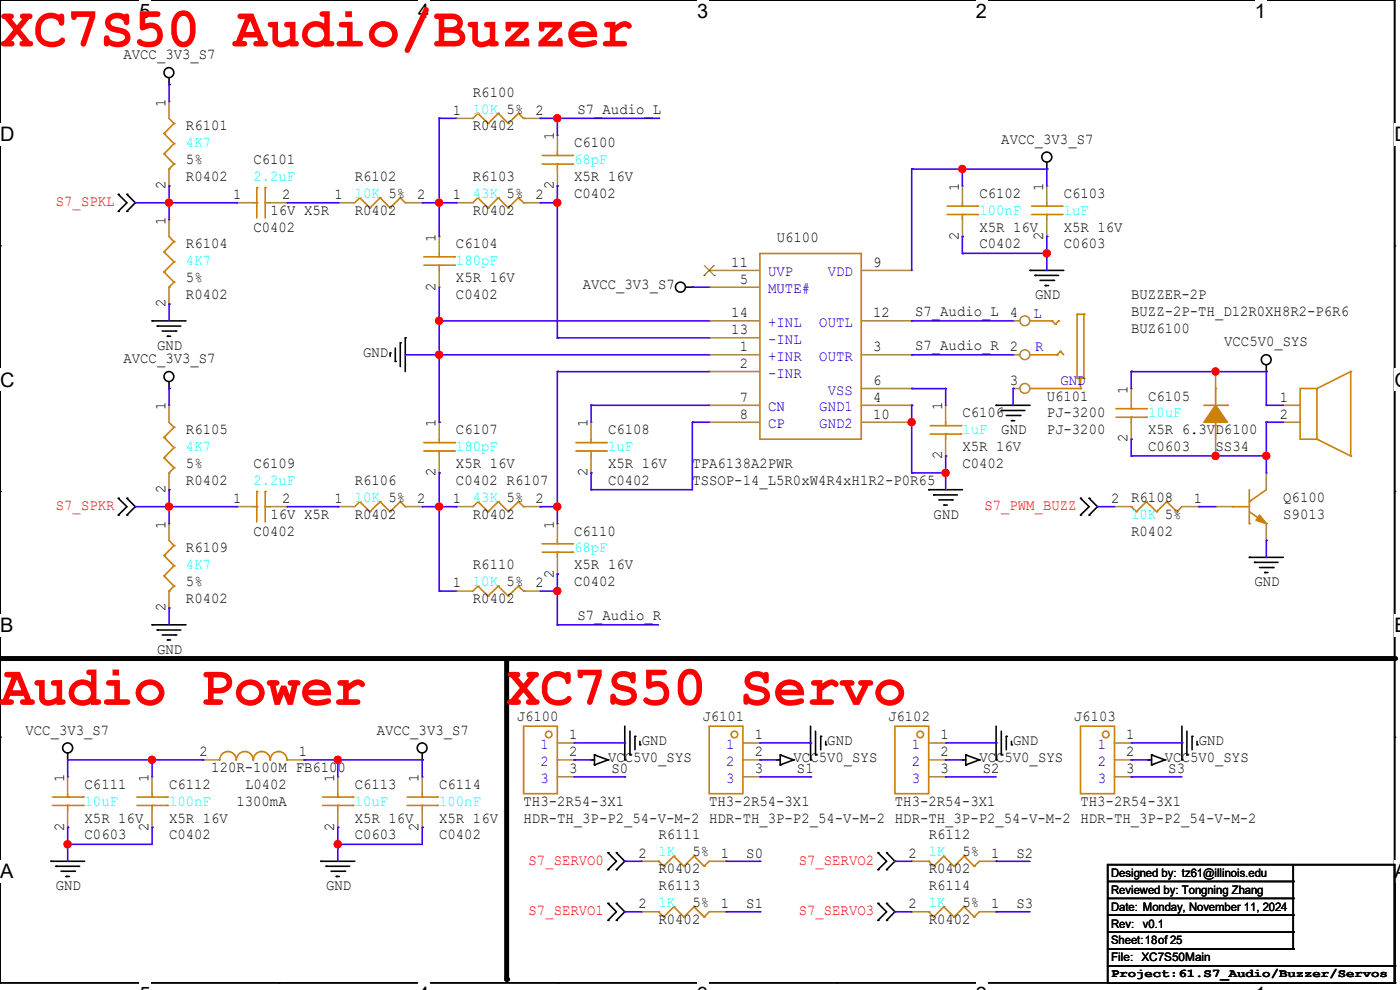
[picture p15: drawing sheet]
<svg xmlns="http://www.w3.org/2000/svg" width="297mm" height="210mm" viewBox="0 0 297 210" stroke-linecap="round" stroke-linejoin="round" font-family="sans-serif">
<defs><g id="words">
<g font-size="11.8" fill="#f00">
<text x="0" y="9.9">XC7S50 Audio/Buzzer</text>
<text x="0" y="149.5">Audio Power</text>
<text x="107.5" y="149.5">XC7S50 Servo</text>
</g>
<g font-size="4.2">
<text x="29.6" y="3.9">5</text>
<text x="88.7" y="3.9">4</text>
<text x="147.9" y="3.9">3</text>
<text x="207.1" y="3.9">2</text>
<text x="266.2" y="3.9">1</text>
<text x="0" y="29.9">D</text>
<text x="295.9" y="29.9">D</text>
<text x="0" y="82">C</text>
<text x="295.9" y="82">C</text>
<text x="0" y="134.1">B</text>
<text x="295.9" y="134.1">B</text>
<text x="0" y="186.2">A</text>
<text x="295.9" y="186.2">A</text>
</g>
<g font-size="3.2">
<text x="26.2" y="12.6">AVCC_3V3_S7</text>
<text x="35.1" y="22.6" transform="rotate(-90 35.1 22.6)">1</text>
<text x="100.3" y="20.5">R6100</text>
<text x="39.5" y="27.6">R6101</text>
<text x="96.1" y="24.3">1</text>
<text x="100.3" y="27.6">R0402</text>
<text x="113.6" y="24.3">2</text>
<text x="117.5" y="29.8" transform="rotate(-90 117.5 29.8)">1</text>
<text x="122.5" y="24.2">S7_Audio_L</text>
<text x="39.5" y="34.8">5%</text>
<text x="53.8" y="34.8">C6101</text>
<text x="121.8" y="31.2">C6100</text>
<text x="212.4" y="30.5">AVCC_3V3_S7</text>
<text x="35.1" y="40.1" transform="rotate(-90 35.1 40.1)">2</text>
<text x="39.5" y="38.4">R0402</text>
<text x="75.3" y="38.4">R6102</text>
<text x="100.3" y="38.4">R6103</text>
<text x="117.5" y="40.1" transform="rotate(-90 117.5 40.1)">2</text>
<text x="121.8" y="42">C0402</text>
<text x="121.8" y="38.4">X5R 16V</text>
<text x="203.4" y="40.5" transform="rotate(-90 203.4 40.5)">1</text>
<text x="207.8" y="42">C6102</text>
<text x="221.3" y="40.5" transform="rotate(-90 221.3 40.5)">1</text>
<text x="225.7" y="42">C6103</text>
<text x="35.1" y="47.7" transform="rotate(-90 35.1 47.7)">1</text>
<text x="49.5" y="42.2">1</text>
<text x="57.4" y="45.5">16V X5R</text>
<text x="59.9" y="42.2">2</text>
<text x="71" y="42.2">1</text>
<text x="75.3" y="45.5">R0402</text>
<text x="88.5" y="42.2">2</text>
<text x="96.1" y="42.2">1</text>
<text x="100.3" y="45.5">R0402</text>
<text x="113.6" y="42.2">2</text>
<text x="39.5" y="52.7">R6104</text>
<text x="53.8" y="49.1">C0402</text>
<text x="92.4" y="51.3" transform="rotate(-90 92.4 51.3)">1</text>
<text x="96.7" y="52.7">C6104</text>
<text x="164.8" y="51.3">U6100</text>
<text x="203.4" y="50.9" transform="rotate(-90 203.4 50.9)">2</text>
<text x="207.8" y="52.7">C0402</text>
<text x="207.8" y="49.1">X5R 16V</text>
<text x="221.3" y="50.9" transform="rotate(-90 221.3 50.9)">2</text>
<text x="225.7" y="52.7">C0603</text>
<text x="225.7" y="49.1">X5R 16V</text>
<text x="39.5" y="59.9">5%</text>
<text x="96.7" y="59.9">X5R 16V</text>
<text x="155.2" y="56.6">11</text>
<text x="185.2" y="56.6">9</text>
<text x="35.1" y="65.2" transform="rotate(-90 35.1 65.2)">2</text>
<text x="39.5" y="63.5">R0402</text>
<text x="92.4" y="61.6" transform="rotate(-90 92.4 61.6)">2</text>
<text x="96.7" y="63.5">C0402</text>
<text x="123.6" y="61.3">AVCC_3V3_S7</text>
<text x="156.9" y="60.2">5</text>
<text x="219.6" y="63.5">GND</text>
<text x="240" y="63.5">BUZZER-2P</text>
<text x="155.2" y="67.3">14</text>
<text x="155.2" y="70.9">13</text>
<text x="185.2" y="67.3">12</text>
<text x="194.1" y="67.1">S7_Audio_L</text>
<text x="214.2" y="67.3">4</text>
<text x="240" y="70.6">BUZ6100</text>
<text x="240" y="67.1">BUZZ-2P-TH_D12R0XH8R2-P6R6</text>
<text x="26.2" y="77.1">AVCC_3V3_S7</text>
<text x="33.4" y="74.2">GND</text>
<text x="77" y="75.6">GND</text>
<text x="156.9" y="74.5">1</text>
<text x="185.2" y="74.5">3</text>
<text x="194.1" y="74.3">S7_Audio_R</text>
<text x="214.2" y="74.5">2</text>
<text x="259.7" y="73.5">VCC5V0_SYS</text>
<text x="156.9" y="78.1">2</text>
<text x="185.2" y="81.7">6</text>
<text x="214.2" y="81.7">3</text>
<text x="239.2" y="83.5" transform="rotate(-90 239.2 83.5)">1</text>
<text x="35.1" y="87.1" transform="rotate(-90 35.1 87.1)">1</text>
<text x="156.9" y="85.2">7</text>
<text x="156.9" y="88.8">8</text>
<text x="185.2" y="85.2">4</text>
<text x="185.2" y="88.8">10</text>
<text x="199.9" y="87.1" transform="rotate(-90 199.9 87.1)">1</text>
<text x="204.2" y="88.5">C6106</text>
<text x="222.1" y="85">U6101</text>
<text x="222.1" y="88.5">PJ-3200</text>
<text x="243.6" y="85">C6105</text>
<text x="271.5" y="85.2">1</text>
<text x="271.5" y="88.8">2</text>
<text x="39.5" y="92.1">R6105</text>
<text x="92.4" y="90.7" transform="rotate(-90 92.4 90.7)">1</text>
<text x="96.7" y="92.1">C6107</text>
<text x="124.6" y="90.7" transform="rotate(-90 124.6 90.7)">1</text>
<text x="129" y="92.1">C6108</text>
<text x="204.2" y="95.7">X5R 16V</text>
<text x="212.4" y="92.1">GND</text>
<text x="222.1" y="92.1">PJ-3200</text>
<text x="239.2" y="93.9" transform="rotate(-90 239.2 93.9)">2</text>
<text x="243.6" y="95.7">C0603</text>
<text x="243.6" y="92.1">X5R 6.3VD6100</text>
<text x="257.9" y="95.7">SS34</text>
<text x="39.5" y="99.3">5%</text>
<text x="53.8" y="99.3">C6109</text>
<text x="92.4" y="101" transform="rotate(-90 92.4 101)">2</text>
<text x="96.7" y="99.3">X5R 16V</text>
<text x="124.6" y="101" transform="rotate(-90 124.6 101)">2</text>
<text x="129" y="99.3">X5R 16V</text>
<text x="146.9" y="99.3">TPA6138A2PWR</text>
<text x="199.9" y="97.5" transform="rotate(-90 199.9 97.5)">2</text>
<text x="204.2" y="99.3">C0402</text>
<text x="35.1" y="104.6" transform="rotate(-90 35.1 104.6)">2</text>
<text x="39.5" y="102.9">R0402</text>
<text x="49.5" y="106.7">1</text>
<text x="59.9" y="106.7">2</text>
<text x="71" y="106.7">1</text>
<text x="75.3" y="102.9">R6106</text>
<text x="88.5" y="106.7">2</text>
<text x="96.1" y="106.7">1</text>
<text x="96.7" y="102.9">C0402 R6107</text>
<text x="113.6" y="106.7">2</text>
<text x="129" y="102.9">C0402</text>
<text x="146.9" y="102.9">TSSOP-14_L5R0xW4R4xH1R2-P0R65</text>
<text x="235.7" y="106.7">2</text>
<text x="240" y="106.4">R6108</text>
<text x="253.2" y="106.7">1</text>
<text x="272.2" y="106.4">Q6100</text>
<text x="35.1" y="112.1" transform="rotate(-90 35.1 112.1)">1</text>
<text x="53.8" y="113.6">C0402</text>
<text x="57.4" y="110">16V X5R</text>
<text x="75.3" y="110">R0402</text>
<text x="100.3" y="110">R0402</text>
<text x="117.5" y="112.1" transform="rotate(-90 117.5 112.1)">1</text>
<text x="121.8" y="113.6">C6110</text>
<text x="198.1" y="110">GND</text>
<text x="240" y="113.6">R0402</text>
<text x="272.2" y="110">S9013</text>
<text x="39.5" y="117.2">R6109</text>
<text x="39.5" y="124.3">5%</text>
<text x="96.1" y="124.6">1</text>
<text x="100.3" y="120.8">R6110</text>
<text x="113.6" y="124.6">2</text>
<text x="117.5" y="122.5" transform="rotate(-90 117.5 122.5)">2</text>
<text x="121.8" y="124.3">C0402</text>
<text x="121.8" y="120.8">X5R 16V</text>
<text x="266.1" y="124.3">GND</text>
<text x="35.1" y="129.7" transform="rotate(-90 35.1 129.7)">2</text>
<text x="39.5" y="127.9">R0402</text>
<text x="100.3" y="127.9">R0402</text>
<text x="122.5" y="131.6">S7_Audio_R</text>
<text x="33.4" y="138.7">GND</text>
<text x="5.4" y="155.9">VCC_3V3_S7</text>
<text x="79.9" y="155.9">AVCC_3V3_S7</text>
<text x="109.6" y="153">J6100</text>
<text x="149" y="153">J6101</text>
<text x="188.4" y="153">J6102</text>
<text x="227.8" y="153">J6103</text>
<text x="42.3" y="160.4">2</text>
<text x="63.4" y="160.4">1</text>
<text x="120.7" y="156.8">1</text>
<text x="120.7" y="160.4">2</text>
<text x="129" y="161.6">VCC5V0_SYS</text>
<text x="136.1" y="158">GND</text>
<text x="160.1" y="156.8">1</text>
<text x="160.1" y="160.4">2</text>
<text x="168.4" y="161.6">VCC5V0_SYS</text>
<text x="175.5" y="158">GND</text>
<text x="199.5" y="156.8">1</text>
<text x="199.5" y="160.4">2</text>
<text x="207.8" y="161.6">VCC5V0_SYS</text>
<text x="214.9" y="158">GND</text>
<text x="238.9" y="156.8">1</text>
<text x="238.9" y="160.4">2</text>
<text x="247.1" y="161.6">VCC5V0_SYS</text>
<text x="254.3" y="158">GND</text>
<text x="13.6" y="165.9" transform="rotate(-90 13.6 165.9)">1</text>
<text x="17.9" y="167.3">C6111</text>
<text x="31.5" y="165.9" transform="rotate(-90 31.5 165.9)">1</text>
<text x="35.9" y="167.3">C6112</text>
<text x="44.8" y="163.7">120R-100M FB6100</text>
<text x="52" y="167.3">L0402</text>
<text x="70.9" y="165.9" transform="rotate(-90 70.9 165.9)">1</text>
<text x="75.3" y="167.3">C6113</text>
<text x="88.8" y="165.9" transform="rotate(-90 88.8 165.9)">1</text>
<text x="93.2" y="167.3">C6114</text>
<text x="120.7" y="164">3</text>
<text x="129.7" y="164.1">S0</text>
<text x="160.1" y="164">3</text>
<text x="169.1" y="164.1">S1</text>
<text x="199.5" y="164">3</text>
<text x="208.5" y="164.1">S2</text>
<text x="238.9" y="164">3</text>
<text x="247.9" y="164.1">S3</text>
<text x="50.2" y="170.9">1300mA</text>
<text x="111.1" y="170.9">TH3-2R54-3X1</text>
<text x="150.5" y="170.9">TH3-2R54-3X1</text>
<text x="189.9" y="170.9">TH3-2R54-3X1</text>
<text x="229.2" y="170.9">TH3-2R54-3X1</text>
<text x="13.6" y="176.2" transform="rotate(-90 13.6 176.2)">2</text>
<text x="17.9" y="178.1">C0603</text>
<text x="17.9" y="174.5">X5R 16V</text>
<text x="31.5" y="176.2" transform="rotate(-90 31.5 176.2)">2</text>
<text x="35.9" y="178.1">C0402</text>
<text x="35.9" y="174.5">X5R 16V</text>
<text x="70.9" y="176.2" transform="rotate(-90 70.9 176.2)">2</text>
<text x="75.3" y="178.1">C0603</text>
<text x="75.3" y="174.5">X5R 16V</text>
<text x="88.8" y="176.2" transform="rotate(-90 88.8 176.2)">2</text>
<text x="93.2" y="178.1">C0402</text>
<text x="93.2" y="174.5">X5R 16V</text>
<text x="111.1" y="174.5">HDR-TH_3P-P2_54-V-M-2 HDR-TH_3P-P2_54-V-M-2 HDR-TH_3P-P2_54-V-M-2 HDR-TH_3P-P2_54-V-M-2</text>
<text x="139.7" y="178.1">R6111</text>
<text x="197" y="178.1">R6112</text>
<text x="135.4" y="181.9">2</text>
<text x="139.7" y="185.2">R0402</text>
<text x="146.9" y="181.7">5%</text>
<text x="152.9" y="181.9">1</text>
<text x="158.3" y="182">S0</text>
<text x="192.7" y="181.9">2</text>
<text x="197" y="185.2">R0402</text>
<text x="204.2" y="181.7">5%</text>
<text x="210.3" y="181.9">1</text>
<text x="215.6" y="182">S2</text>
<text x="11.9" y="188.8">GND</text>
<text x="69.2" y="188.8">GND</text>
<text x="139.7" y="188.8">R6113</text>
<text x="197" y="188.8">R6114</text>
<text x="135.4" y="192.7">2</text>
<text x="139.7" y="196">R0402</text>
<text x="146.9" y="192.4">5%</text>
<text x="152.9" y="192.7">1</text>
<text x="158.3" y="192.7">S1</text>
<text x="192.7" y="192.7">2</text>
<text x="197" y="196">R0402</text>
<text x="204.2" y="192.4">5%</text>
<text x="210.3" y="192.7">1</text>
<text x="215.6" y="192.7">S3</text>
</g>
<g font-size="3.2" fill="#0ff">
<text x="100.3" y="24.1">10K 5%</text>
<text x="39.5" y="31.2">4K7</text>
<text x="121.8" y="34.8">68pF</text>
<text x="53.8" y="38.4">2.2uF</text>
<text x="75.3" y="42">10K 5%</text>
<text x="100.3" y="42">43K 5%</text>
<text x="207.8" y="45.5">100nF</text>
<text x="225.7" y="45.5">1uF</text>
<text x="39.5" y="56.3">4K7</text>
<text x="96.7" y="56.3">180pF</text>
<text x="243.6" y="88.5">10uF</text>
<text x="39.5" y="95.7">4K7</text>
<text x="96.7" y="95.7">180pF</text>
<text x="129" y="95.7">1uF</text>
<text x="204.2" y="92.1">1uF</text>
<text x="53.8" y="102.9">2.2uF</text>
<text x="75.3" y="106.4">10K 5%</text>
<text x="100.3" y="106.4">43K 5%</text>
<text x="240" y="110">10K 5%</text>
<text x="121.8" y="117.2">68pF</text>
<text x="39.5" y="120.8">4K7</text>
<text x="100.3" y="124.3">10K 5%</text>
<text x="17.9" y="170.9">10uF</text>
<text x="35.9" y="170.9">100nF</text>
<text x="75.3" y="170.9">10uF</text>
<text x="93.2" y="170.9">100nF</text>
<text x="139.7" y="181.7">1K</text>
<text x="197" y="181.7">1K</text>
<text x="139.7" y="192.4">1K</text>
<text x="197" y="192.4">1K</text>
</g>
<g font-size="3.2" fill="#f00">
<text x="11.9" y="43.8">S7_SPKL</text>
<text x="11.9" y="108.2">S7_SPKR</text>
<text x="208.8" y="108.2">S7_PWM_BUZZ</text>
<text x="112.1" y="183.4">S7_SERVO0</text>
<text x="169.5" y="183.4">S7_SERVO2</text>
<text x="112.1" y="194.2">S7_SERVO1</text>
<text x="169.5" y="194.2">S7_SERVO3</text>
</g>
<g font-size="3.2" fill="#00c">
<text x="163" y="58.6">UVP</text>
<text x="175.6" y="58.6">VDD</text>
<text x="163" y="62.2">MUTE#</text>
<text x="163" y="69.3">+INL</text>
<text x="173.8" y="69.3">OUTL</text>
<text x="219.2" y="67.4">L</text>
<text x="163" y="72.9">-INL</text>
<text x="163" y="76.5">+INR</text>
<text x="173.8" y="76.5">OUTR</text>
<text x="219.6" y="74.5">R</text>
<text x="163" y="80.1">-INR</text>
<text x="175.6" y="83.7">VSS</text>
<text x="225" y="81.7">GND</text>
<text x="163" y="87.2">CN</text>
<text x="173.8" y="87.2">GND1</text>
<text x="163" y="90.8">CP</text>
<text x="173.8" y="90.8">GND2</text>
<text x="114.7" y="158.9">1</text>
<text x="154" y="158.9">1</text>
<text x="193.5" y="158.9">1</text>
<text x="232.9" y="158.9">1</text>
<text x="114.7" y="162.5">2</text>
<text x="114.7" y="166.1">3</text>
<text x="154" y="162.5">2</text>
<text x="154" y="166.1">3</text>
<text x="193.5" y="162.5">2</text>
<text x="193.5" y="166.1">3</text>
<text x="232.9" y="162.5">2</text>
<text x="232.9" y="166.1">3</text>
</g>
<g font-size="2.5">
<text x="235.7" y="186">Designed by: tz61@illinois.edu</text>
<text x="235.7" y="189.6">Reviewed by: Tongning Zhang</text>
<text x="235.7" y="193.2">Date: Monday, November 11, 2024</text>
<text x="235.7" y="196.8">Rev:</text>
<text x="242.5" y="196.8">v0.1</text>
<text x="235.7" y="203.9">File: XC7S50Main</text>
<text x="235.7" y="200.3">Sheet:18of 25</text>
<text x="235.7" y="207.4">Project:61.S7_Audio/Buzzer/Servos</text>
</g>
</g></defs>
<path d="M0 0h295.9v208.5h-295.9z" fill="none" stroke="#000" stroke-width=".34"/>
<g fill="#fff">
<path d="M29.6 0h2.4v4.8h-2.4z"/>
<path d="M29.6 208.5h2.4v1.5h-2.4z"/>
</g>
<g fill="#000">
<circle cx="59.2" cy="0" r=".17"/>
<circle cx="59.2" cy="208.5" r=".17"/>
</g>
<g fill="#fff">
<path d="M88.7 0h2.4v4.8h-2.4z"/>
<path d="M88.7 208.5h2.4v1.5h-2.4z"/>
</g>
<g fill="#000">
<circle cx="118.4" cy="0" r=".17"/>
<circle cx="118.4" cy="208.5" r=".17"/>
</g>
<g fill="#fff">
<path d="M147.9 0h2.4v4.8h-2.4z"/>
<path d="M147.9 208.5h2.4v1.5h-2.4z"/>
</g>
<g fill="#000">
<circle cx="177.5" cy="0" r=".17"/>
<circle cx="177.5" cy="208.5" r=".17"/>
</g>
<g fill="#fff">
<path d="M207.1 0h2.3v4.8h-2.3z"/>
<path d="M207.1 208.5h2.3v1.5h-2.3z"/>
</g>
<g fill="#000">
<circle cx="236.7" cy="0" r=".17"/>
<circle cx="236.7" cy="208.5" r=".17"/>
</g>
<g fill="#fff">
<path d="M266.2 0h2.4v4.8h-2.4z"/>
<path d="M266.2 208.5h2.4v1.5h-2.4z"/>
<path d="M0 26.1h3.1v4.7h-3.1z"/>
<path d="M295.9 26.1h1.1v4.7h-1.1z"/>
<path d="M0 78.2h3.1v4.7h-3.1z"/>
<path d="M295.9 78.2h1.1v4.7h-1.1z"/>
</g>
<g fill="#000">
<circle cx="0" cy="52.2" r=".17"/>
<circle cx="295.9" cy="52.2" r=".17"/>
</g>
<g fill="#fff">
<path d="M0 130.3h2.9v4.7h-2.9z"/>
<path d="M295.9 130.3h1.1v4.7h-1.1z"/>
</g>
<g fill="#000">
<circle cx="0" cy="104.3" r=".17"/>
<circle cx="295.9" cy="104.3" r=".17"/>
</g>
<g fill="#fff">
<path d="M0 182.4h2.9v4.8h-2.9z"/>
<path d="M295.8 182.4h1.2v4.8h-1.2z"/>
</g>
<g fill="#000">
<circle cx="35.9" cy="17.9" r=".17"/>
<circle cx="222.1" cy="35.9" r=".17"/>
<circle cx="25.1" cy="44.8" r=".17"/>
<circle cx="25.1" cy="41.2" r=".17"/>
<circle cx="26.9" cy="44.8" r=".17"/>
<circle cx="26.9" cy="41.2" r=".17"/>
<circle cx="218.5" cy="57.4" r=".17"/>
<circle cx="219.6" cy="58.4" r=".17"/>
<circle cx="223.5" cy="59.5" r=".17"/>
<circle cx="32.3" cy="68.1" r=".17"/>
<circle cx="33.4" cy="69.2" r=".17"/>
<circle cx="35.5" cy="71.3" r=".17"/>
<circle cx="37.3" cy="70.2" r=".17"/>
<circle cx="82.8" cy="74.9" r=".17"/>
<circle cx="83.9" cy="76.7" r=".17"/>
<circle cx="84.9" cy="72.7" r=".17"/>
<circle cx="86" cy="71.7" r=".17"/>
<circle cx="146.9" cy="60.9" r=".17"/>
<circle cx="221.7" cy="60.6" r=".17"/>
<circle cx="268.6" cy="78.8" r=".17"/>
<circle cx="35.9" cy="82.4" r=".17"/>
<circle cx="211.3" cy="86" r=".17"/>
<circle cx="212.4" cy="87.1" r=".17"/>
<circle cx="214.6" cy="89.2" r=".17"/>
<circle cx="216.4" cy="88.1" r=".17"/>
<circle cx="25.1" cy="109.3" r=".17"/>
<circle cx="25.1" cy="105.7" r=".17"/>
<circle cx="26.9" cy="109.3" r=".17"/>
<circle cx="26.9" cy="105.7" r=".17"/>
<circle cx="197" cy="103.9" r=".17"/>
<circle cx="198.1" cy="105" r=".17"/>
<circle cx="200.2" cy="107.1" r=".17"/>
<circle cx="202" cy="106" r=".17"/>
<circle cx="229.2" cy="109.3" r=".17"/>
<circle cx="229.2" cy="105.7" r=".17"/>
<circle cx="231.1" cy="105.7" r=".17"/>
<circle cx="231.1" cy="109.3" r=".17"/>
<circle cx="265" cy="118.2" r=".17"/>
<circle cx="266.1" cy="119.3" r=".17"/>
<circle cx="32.3" cy="132.5" r=".17"/>
<circle cx="33.4" cy="133.6" r=".17"/>
<circle cx="35.5" cy="135.8" r=".17"/>
<circle cx="37.3" cy="134.7" r=".17"/>
<circle cx="268.3" cy="121.5" r=".17"/>
<circle cx="270.1" cy="120.4" r=".17"/>
<circle cx="295.9" cy="139.7" r=".53"/>
<circle cx="0" cy="156.4" r=".17"/>
<circle cx="134.7" cy="156.2" r=".17"/>
<circle cx="135.8" cy="158" r=".17"/>
<circle cx="174.1" cy="156.2" r=".17"/>
<circle cx="175.2" cy="158" r=".17"/>
<circle cx="213.5" cy="156.2" r=".17"/>
<circle cx="214.6" cy="158" r=".17"/>
<circle cx="252.9" cy="156.2" r=".17"/>
<circle cx="254" cy="158" r=".17"/>
<circle cx="295.9" cy="156.4" r=".17"/>
<circle cx="14.4" cy="161.2" r=".17"/>
<circle cx="89.6" cy="161.2" r=".17"/>
<circle cx="125.4" cy="161.2" r=".17"/>
<circle cx="126.1" cy="162.3" r=".17"/>
<circle cx="126.1" cy="160.1" r=".17"/>
<circle cx="129" cy="161.2" r=".17"/>
<circle cx="132.5" cy="161.2" r=".17"/>
<circle cx="133.6" cy="160.1" r=".17"/>
<circle cx="164.8" cy="161.2" r=".17"/>
<circle cx="165.5" cy="160.1" r=".17"/>
<circle cx="165.5" cy="162.3" r=".17"/>
<circle cx="168.4" cy="161.2" r=".17"/>
<circle cx="172" cy="161.2" r=".17"/>
<circle cx="173" cy="160.1" r=".17"/>
<circle cx="204.2" cy="161.2" r=".17"/>
<circle cx="204.9" cy="162.3" r=".17"/>
<circle cx="204.9" cy="160.1" r=".17"/>
<circle cx="207.8" cy="161.2" r=".17"/>
<circle cx="211.3" cy="161.2" r=".17"/>
<circle cx="212.4" cy="160.1" r=".17"/>
<circle cx="243.6" cy="161.2" r=".17"/>
<circle cx="244.3" cy="160.1" r=".17"/>
<circle cx="244.3" cy="162.3" r=".17"/>
<circle cx="247.1" cy="161.2" r=".17"/>
<circle cx="250.7" cy="161.2" r=".17"/>
<circle cx="251.8" cy="160.1" r=".17"/>
<circle cx="10.8" cy="182.7" r=".17"/>
<circle cx="11.9" cy="183.8" r=".17"/>
<circle cx="14" cy="185.9" r=".17"/>
<circle cx="15.8" cy="184.8" r=".17"/>
<circle cx="68.1" cy="182.7" r=".17"/>
<circle cx="69.2" cy="183.8" r=".17"/>
<circle cx="71.3" cy="185.9" r=".17"/>
<circle cx="73.1" cy="184.8" r=".17"/>
<circle cx="129" cy="180.9" r=".17"/>
<circle cx="129" cy="184.5" r=".17"/>
<circle cx="129" cy="195.2" r=".17"/>
<circle cx="129" cy="191.6" r=".17"/>
<circle cx="130.8" cy="195.2" r=".17"/>
<circle cx="130.8" cy="184.5" r=".17"/>
<circle cx="130.8" cy="180.9" r=".17"/>
<circle cx="130.8" cy="191.6" r=".17"/>
<circle cx="186.3" cy="195.2" r=".17"/>
<circle cx="186.3" cy="184.5" r=".17"/>
<circle cx="186.3" cy="180.9" r=".17"/>
<circle cx="186.3" cy="191.6" r=".17"/>
<circle cx="188.1" cy="195.2" r=".17"/>
<circle cx="188.1" cy="191.6" r=".17"/>
<circle cx="188.1" cy="180.9" r=".17"/>
<circle cx="188.1" cy="184.5" r=".17"/>
<circle cx="274.4" cy="194.1" r=".17"/>
<circle cx="274.4" cy="187" r=".17"/>
<circle cx="274.4" cy="190.6" r=".17"/>
<circle cx="274.4" cy="197.7" r=".17"/>
<circle cx="107.5" cy="207.8" r=".53"/>
<circle cx="274.4" cy="201.3" r=".17"/>
<circle cx="295.9" cy="208.5" r=".17"/>
<circle cx="295.9" cy="204.9" r=".17"/>
</g>
<path d="M0 139.7h295.9M107.5 139.7v68.1" fill="none" stroke="#000" stroke-width="1.1"/>
<g fill="none" stroke="#000" stroke-width=".34">
<path d="M35.9 16.5v1.4M222.1 34.4v1.5M25.1 41.2l1.8 1.8-1.8 1.8M26.9 41.2l1.8 1.8-1.8 1.8M218.5 57.4h7.2M219.6 58.4h5M220.6 59.5h2.9M32.3 68.1h7.2M33.4 69.2h5M34.4 70.2h2.9M35.5 71.3h.7M82.8 74.9v.7"/>
<path d="M83.9 73.8v2.9M84.9 72.7v5.1M86 71.7v7.1M145.5 60.9h1.4M221.7 60.6h.8M268.6 77.4v1.4M35.9 81v1.4M211.3 86h7.2M212.4 87.1h5M213.5 88.1h2.9M214.6 89.2h.7M25.1 105.7l1.8 1.8-1.8 1.8"/>
<path d="M26.9 105.7l1.8 1.8-1.8 1.8M197 103.9h7.2M198.1 105h5M199.2 106h2.8M200.2 107.1h.8M229.2 105.7l1.9 1.8-1.9 1.8M231.1 105.7l1.7 1.8-1.7 1.8M265 118.2h7.2M266.1 119.3h5M32.3 132.5h7.2M33.4 133.6h5M34.4 134.7h2.9"/>
<path d="M35.5 135.8h.7M267.2 120.4h2.9M268.3 121.5h.7M14.4 159.8v1.4M89.6 159.8v1.4M132.5 154.1v7.1M133.6 155.1v5M134.7 156.2v2.8M135.8 157.3v.7M172 154.1v7.1M173 155.1v5M174.1 156.2v2.8"/>
<path d="M175.2 157.3v.7M211.3 154.1v7.1M212.4 155.1v5M213.5 156.2v2.8M214.6 157.3v.7M250.7 154.1v7.1M251.8 155.1v5M252.9 156.2v2.8M254 157.3v.7M125.4 161.2h.7M126.1 160.1l2.9 1.1-2.9 1.1zM164.8 161.2h.7"/>
<path d="M165.5 160.1l2.9 1.1-2.9 1.1zM204.2 161.2h.7M204.9 160.1l2.9 1.1-2.9 1.1zM243.6 161.2h.7M244.3 160.1l2.8 1.1-2.8 1.1zM10.8 182.7h7.1M11.9 183.8h5M13 184.8h2.8M14 185.9h.7M68.1 182.7h7.2M69.2 183.8h5M70.2 184.8h2.9"/>
<path d="M71.3 185.9h.7M129 180.9l1.8 1.8-1.8 1.8M129 191.6l1.8 1.8-1.8 1.8M130.8 180.9l1.7 1.8-1.7 1.8M130.8 191.6l1.7 1.8-1.7 1.8M186.3 180.9l1.8 1.8-1.8 1.8M186.3 191.6l1.8 1.8-1.8 1.8M188.1 180.9l1.8 1.8-1.8 1.8M188.1 191.6l1.8 1.8-1.8 1.8M235 183.4h60.9v25.1h-60.9zM235 187h39.4M235 190.6h39.4"/>
<path d="M235 194.1h39.4M235 197.7h39.4M274.4 183.4v17.9h-39.4M235 204.9h60.9M235 208.5h60.9"/>
<circle cx="35.8" cy="15.4" r="1.05"/>
<circle cx="222.1" cy="33.3" r="1.06"/>
<circle cx="35.8" cy="79.9" r="1.05"/>
<circle cx="144.4" cy="60.9" r="1.06"/>
<circle cx="268.6" cy="76.3" r="1.05"/>
<circle cx="14.4" cy="158.7" r="1.06"/>
<circle cx="89.5" cy="158.7" r="1.05"/>
</g>
<g fill="none" stroke="#cc8006" stroke-width=".34">
<path d="M111.1 154.1h7.1v14.3h-7.1z"/>
<circle cx="116.4" cy="155.8" r=".69"/>
</g>
<path d="M118.2 157.6h3.6" fill="none" stroke="#a84" stroke-width=".34"/>
<circle cx="121.8" cy="157.6" r=".17" fill="#a84"/>
<path d="M118.2 161.2h3.6" fill="none" stroke="#a84" stroke-width=".34"/>
<circle cx="121.8" cy="161.2" r=".17" fill="#a84"/>
<path d="M118.2 164.8h3.6" fill="none" stroke="#a84" stroke-width=".34"/>
<circle cx="121.8" cy="164.8" r=".17" fill="#a84"/>
<path d="M240 86v.7" fill="none" stroke="#cc8006" stroke-width=".34"/>
<circle cx="240" cy="86.7" r=".17" fill="#cc8006"/>
<path d="M236.8 88.5h6.4" fill="none" stroke="#cc8006" stroke-width=".34"/>
<circle cx="243.2" cy="88.5" r=".17" fill="#cc8006"/>
<path d="M236.8 86.7h6.4" fill="none" stroke="#cc8006" stroke-width=".34"/>
<circle cx="243.2" cy="86.7" r=".17" fill="#cc8006"/>
<path d="M240 88.5v1.1" fill="none" stroke="#cc8006" stroke-width=".34"/>
<circle cx="240" cy="88.5" r=".17" fill="#cc8006"/>
<path d="M240 82.4v3.6" fill="none" stroke="#a84" stroke-width=".34"/>
<circle cx="240" cy="82.4" r=".17" fill="#a84"/>
<path d="M240 89.6v3.6" fill="none" stroke="#a84" stroke-width=".34"/>
<circle cx="240" cy="93.2" r=".17" fill="#a84"/>
<path d="M32.3 168.4v.7" fill="none" stroke="#cc8006" stroke-width=".34"/>
<circle cx="32.3" cy="169.1" r=".17" fill="#cc8006"/>
<path d="M29 170.9h6.5" fill="none" stroke="#cc8006" stroke-width=".34"/>
<circle cx="35.5" cy="170.9" r=".17" fill="#cc8006"/>
<path d="M29 169.1h6.5" fill="none" stroke="#cc8006" stroke-width=".34"/>
<circle cx="35.5" cy="169.1" r=".17" fill="#cc8006"/>
<path d="M32.3 170.9v1.1" fill="none" stroke="#cc8006" stroke-width=".34"/>
<circle cx="32.3" cy="170.9" r=".17" fill="#cc8006"/>
<path d="M32.3 164.8v3.6" fill="none" stroke="#a84" stroke-width=".34"/>
<circle cx="32.3" cy="164.8" r=".17" fill="#a84"/>
<path d="M32.3 172v3.5" fill="none" stroke="#a84" stroke-width=".34"/>
<circle cx="32.3" cy="175.5" r=".17" fill="#a84"/>
<path d="M76.3 42l-1 1" fill="none" stroke="#cc8006" stroke-width=".34"/>
<circle cx="76.3" cy="42" r=".17" fill="#cc8006"/>
<path d="M76.3 42l2.2 2.1" fill="none" stroke="#cc8006" stroke-width=".34"/>
<circle cx="78.5" cy="44.1" r=".17" fill="#cc8006"/>
<path d="M80.6 42l-2.1 2.1" fill="none" stroke="#cc8006" stroke-width=".34"/>
<circle cx="80.6" cy="42" r=".17" fill="#cc8006"/>
<path d="M80.6 42l2.2 2.1" fill="none" stroke="#cc8006" stroke-width=".34"/>
<circle cx="82.8" cy="44.1" r=".17" fill="#cc8006"/>
<path d="M84.9 42l-2.1 2.1" fill="none" stroke="#cc8006" stroke-width=".34"/>
<circle cx="84.9" cy="42" r=".17" fill="#cc8006"/>
<path d="M84.9 42l1.1 1" fill="none" stroke="#cc8006" stroke-width=".34"/>
<circle cx="86" cy="43" r=".17" fill="#cc8006"/>
<path d="M71.7 43h3.6" fill="none" stroke="#a84" stroke-width=".34"/>
<circle cx="71.7" cy="43" r=".17" fill="#a84"/>
<path d="M86 43h3.6" fill="none" stroke="#a84" stroke-width=".34"/>
<circle cx="89.6" cy="43" r=".17" fill="#a84"/>
<path d="M118.2 114.6v.8" fill="none" stroke="#cc8006" stroke-width=".34"/>
<circle cx="118.2" cy="115.4" r=".17" fill="#cc8006"/>
<path d="M115 117.1h6.5" fill="none" stroke="#cc8006" stroke-width=".34"/>
<circle cx="121.5" cy="117.1" r=".17" fill="#cc8006"/>
<path d="M115 115.4h6.5" fill="none" stroke="#cc8006" stroke-width=".34"/>
<circle cx="121.5" cy="115.4" r=".17" fill="#cc8006"/>
<path d="M118.2 117.1v1.1" fill="none" stroke="#cc8006" stroke-width=".34"/>
<circle cx="118.2" cy="117.1" r=".17" fill="#cc8006"/>
<path d="M118.2 111.1v3.5" fill="none" stroke="#a84" stroke-width=".34"/>
<circle cx="118.2" cy="111.1" r=".17" fill="#a84"/>
<path d="M118.2 118.2v3.6" fill="none" stroke="#a84" stroke-width=".34"/>
<circle cx="118.2" cy="121.8" r=".17" fill="#a84"/>
<path d="M35.9 89.6l1 1" fill="none" stroke="#cc8006" stroke-width=".34"/>
<circle cx="36.9" cy="90.6" r=".17" fill="#cc8006"/>
<path d="M36.9 90.6l-2.1 2.2" fill="none" stroke="#cc8006" stroke-width=".34"/>
<circle cx="34.8" cy="92.8" r=".17" fill="#cc8006"/>
<path d="M34.8 92.8l2.1 2.2" fill="none" stroke="#cc8006" stroke-width=".34"/>
<circle cx="36.9" cy="95" r=".17" fill="#cc8006"/>
<path d="M36.9 95l-2.1 2.1" fill="none" stroke="#cc8006" stroke-width=".34"/>
<circle cx="34.8" cy="97.1" r=".17" fill="#cc8006"/>
<path d="M34.8 97.1l2.1 2.1" fill="none" stroke="#cc8006" stroke-width=".34"/>
<circle cx="36.9" cy="99.2" r=".17" fill="#cc8006"/>
<path d="M36.9 99.2l-1 1.1" fill="none" stroke="#cc8006" stroke-width=".34"/>
<circle cx="35.9" cy="100.3" r=".17" fill="#cc8006"/>
<path d="M35.9 86v3.6" fill="none" stroke="#a84" stroke-width=".34"/>
<circle cx="35.9" cy="86" r=".17" fill="#a84"/>
<path d="M35.9 100.3v3.6" fill="none" stroke="#a84" stroke-width=".34"/>
<circle cx="35.9" cy="103.9" r=".17" fill="#a84"/>
<path d="M161.2 53.8h21.5v39.4h-21.5z" fill="none" stroke="#cc8006" stroke-width=".34"/>
<path d="M150.5 57.4h10.7" fill="none" stroke="#a84" stroke-width=".34"/>
<circle cx="150.5" cy="57.4" r=".17" fill="#a84"/>
<path d="M149.4 58.5h.1M149.4 56.3l2.2 2.2M151.5 56.3l-2.1 2.2M151.6 58.5h.1" fill="none" stroke="#804000" stroke-width=".21"/>
<path d="M150.5 60.9h10.7" fill="none" stroke="#a84" stroke-width=".34"/>
<circle cx="150.5" cy="60.9" r=".17" fill="#a84"/>
<path d="M150.5 68.1h10.7" fill="none" stroke="#a84" stroke-width=".34"/>
<circle cx="150.5" cy="68.1" r=".17" fill="#a84"/>
<path d="M150.5 71.7h10.7" fill="none" stroke="#a84" stroke-width=".34"/>
<circle cx="150.5" cy="71.7" r=".17" fill="#a84"/>
<path d="M150.5 75.3h10.7" fill="none" stroke="#a84" stroke-width=".34"/>
<circle cx="150.5" cy="75.3" r=".17" fill="#a84"/>
<path d="M150.5 78.8h10.7" fill="none" stroke="#a84" stroke-width=".34"/>
<circle cx="150.5" cy="78.8" r=".17" fill="#a84"/>
<path d="M150.5 86h10.7" fill="none" stroke="#a84" stroke-width=".34"/>
<circle cx="150.5" cy="86" r=".17" fill="#a84"/>
<path d="M150.5 89.6h10.7" fill="none" stroke="#a84" stroke-width=".34"/>
<circle cx="150.5" cy="89.6" r=".17" fill="#a84"/>
<path d="M182.7 57.4h10.7" fill="none" stroke="#a84" stroke-width=".34"/>
<circle cx="193.4" cy="57.4" r=".17" fill="#a84"/>
<path d="M182.7 68.1h10.7" fill="none" stroke="#a84" stroke-width=".34"/>
<circle cx="193.4" cy="68.1" r=".17" fill="#a84"/>
<path d="M182.7 75.3h10.7" fill="none" stroke="#a84" stroke-width=".34"/>
<circle cx="193.4" cy="75.3" r=".17" fill="#a84"/>
<path d="M182.7 82.4h10.7" fill="none" stroke="#a84" stroke-width=".34"/>
<circle cx="193.4" cy="82.4" r=".17" fill="#a84"/>
<path d="M182.7 86h10.7" fill="none" stroke="#a84" stroke-width=".34"/>
<circle cx="193.4" cy="86" r=".17" fill="#a84"/>
<path d="M182.7 89.6h10.7" fill="none" stroke="#a84" stroke-width=".34"/>
<circle cx="193.4" cy="89.6" r=".17" fill="#a84"/>
<path d="M207.8 182.7l-1.1 1.1" fill="none" stroke="#cc8006" stroke-width=".34"/>
<circle cx="206.7" cy="183.8" r=".17" fill="#cc8006"/>
<path d="M204.6 181.6l2.1 2.2" fill="none" stroke="#cc8006" stroke-width=".34"/>
<circle cx="204.6" cy="181.6" r=".17" fill="#cc8006"/>
<path d="M204.6 181.6l-2.2 2.2" fill="none" stroke="#cc8006" stroke-width=".34"/>
<circle cx="202.4" cy="183.8" r=".17" fill="#cc8006"/>
<path d="M200.2 181.6l2.2 2.2" fill="none" stroke="#cc8006" stroke-width=".34"/>
<circle cx="200.2" cy="181.6" r=".17" fill="#cc8006"/>
<path d="M200.2 181.6l-2.1 2.2" fill="none" stroke="#cc8006" stroke-width=".34"/>
<circle cx="198.1" cy="183.8" r=".17" fill="#cc8006"/>
<path d="M197 182.7l1.1 1.1" fill="none" stroke="#cc8006" stroke-width=".34"/>
<circle cx="197" cy="182.7" r=".17" fill="#cc8006"/>
<path d="M207.8 182.7h3.5" fill="none" stroke="#a84" stroke-width=".34"/>
<circle cx="211.3" cy="182.7" r=".17" fill="#a84"/>
<path d="M193.4 182.7h3.6" fill="none" stroke="#a84" stroke-width=".34"/>
<circle cx="193.4" cy="182.7" r=".17" fill="#a84"/>
<path d="M250.7 107.5l-1 1" fill="none" stroke="#cc8006" stroke-width=".34"/>
<circle cx="249.7" cy="108.5" r=".17" fill="#cc8006"/>
<path d="M247.5 106.4l2.2 2.1" fill="none" stroke="#cc8006" stroke-width=".34"/>
<circle cx="247.5" cy="106.4" r=".17" fill="#cc8006"/>
<path d="M247.5 106.4l-2.1 2.1" fill="none" stroke="#cc8006" stroke-width=".34"/>
<circle cx="245.4" cy="108.5" r=".17" fill="#cc8006"/>
<path d="M243.2 106.4l2.2 2.1" fill="none" stroke="#cc8006" stroke-width=".34"/>
<circle cx="243.2" cy="106.4" r=".17" fill="#cc8006"/>
<path d="M243.2 106.4l-2.1 2.1" fill="none" stroke="#cc8006" stroke-width=".34"/>
<circle cx="241.1" cy="108.5" r=".17" fill="#cc8006"/>
<path d="M240 107.5l1.1 1" fill="none" stroke="#cc8006" stroke-width=".34"/>
<circle cx="240" cy="107.5" r=".17" fill="#cc8006"/>
<path d="M250.7 107.5h3.6" fill="none" stroke="#a84" stroke-width=".34"/>
<circle cx="254.3" cy="107.5" r=".17" fill="#a84"/>
<path d="M236.4 107.5h3.6" fill="none" stroke="#a84" stroke-width=".34"/>
<circle cx="236.4" cy="107.5" r=".17" fill="#a84"/>
<path d="M14.4 168.4v.7" fill="none" stroke="#cc8006" stroke-width=".34"/>
<circle cx="14.4" cy="169.1" r=".17" fill="#cc8006"/>
<path d="M11.1 170.9h6.5" fill="none" stroke="#cc8006" stroke-width=".34"/>
<circle cx="17.6" cy="170.9" r=".17" fill="#cc8006"/>
<path d="M11.1 169.1h6.5" fill="none" stroke="#cc8006" stroke-width=".34"/>
<circle cx="17.6" cy="169.1" r=".17" fill="#cc8006"/>
<path d="M14.4 170.9v1.1" fill="none" stroke="#cc8006" stroke-width=".34"/>
<circle cx="14.4" cy="170.9" r=".17" fill="#cc8006"/>
<path d="M14.4 164.8v3.6" fill="none" stroke="#a84" stroke-width=".34"/>
<circle cx="14.4" cy="164.8" r=".17" fill="#a84"/>
<path d="M14.4 172v3.5" fill="none" stroke="#a84" stroke-width=".34"/>
<circle cx="14.4" cy="175.5" r=".17" fill="#a84"/>
<path d="M46.6 161.2a1.76 1.76 0 0 1 1.8-1.8 1.76 1.76 0 0 1 1.7 1.8M50.2 161.2a1.78 1.78 0 0 1 1.7-1.8 1.78 1.78 0 0 1 1.8 1.8M53.8 161.2a1.76 1.76 0 0 1 1.7-1.8 1.77 1.77 0 0 1 1.8 1.8M57.4 161.2a1.76 1.76 0 0 1 1.7-1.8 1.76 1.76 0 0 1 1.8 1.8" fill="none" stroke="#cc8006" stroke-width=".34"/>
<path d="M60.9 161.2h3.6" fill="none" stroke="#a84" stroke-width=".34"/>
<circle cx="64.5" cy="161.2" r=".17" fill="#a84"/>
<path d="M43 161.2h3.6" fill="none" stroke="#a84" stroke-width=".34"/>
<circle cx="43" cy="161.2" r=".17" fill="#a84"/>
<path d="M53.8 43h.7" fill="none" stroke="#cc8006" stroke-width=".34"/>
<circle cx="54.5" cy="43" r=".17" fill="#cc8006"/>
<path d="M56.3 39.8v6.4" fill="none" stroke="#cc8006" stroke-width=".34"/>
<circle cx="56.3" cy="39.8" r=".17" fill="#cc8006"/>
<path d="M54.5 39.8v6.4" fill="none" stroke="#cc8006" stroke-width=".34"/>
<circle cx="54.5" cy="39.8" r=".17" fill="#cc8006"/>
<path d="M56.3 43h1.1" fill="none" stroke="#cc8006" stroke-width=".34"/>
<circle cx="56.3" cy="43" r=".17" fill="#cc8006"/>
<path d="M50.2 43h3.6" fill="none" stroke="#a84" stroke-width=".34"/>
<circle cx="50.2" cy="43" r=".17" fill="#a84"/>
<path d="M57.4 43h3.5" fill="none" stroke="#a84" stroke-width=".34"/>
<circle cx="60.9" cy="43" r=".17" fill="#a84"/>
<path d="M93.2 53.8v.7" fill="none" stroke="#cc8006" stroke-width=".34"/>
<circle cx="93.2" cy="54.5" r=".17" fill="#cc8006"/>
<path d="M89.9 56.3h6.5" fill="none" stroke="#cc8006" stroke-width=".34"/>
<circle cx="96.4" cy="56.3" r=".17" fill="#cc8006"/>
<path d="M89.9 54.5h6.5" fill="none" stroke="#cc8006" stroke-width=".34"/>
<circle cx="96.4" cy="54.5" r=".17" fill="#cc8006"/>
<path d="M93.2 56.3v1.1" fill="none" stroke="#cc8006" stroke-width=".34"/>
<circle cx="93.2" cy="56.3" r=".17" fill="#cc8006"/>
<path d="M93.2 50.2v3.6" fill="none" stroke="#a84" stroke-width=".34"/>
<circle cx="93.2" cy="50.2" r=".17" fill="#a84"/>
<path d="M93.2 57.4v3.5" fill="none" stroke="#a84" stroke-width=".34"/>
<circle cx="93.2" cy="60.9" r=".17" fill="#a84"/>
<path d="M101.4 124.3l-1.1 1.1" fill="none" stroke="#cc8006" stroke-width=".34"/>
<circle cx="101.4" cy="124.3" r=".17" fill="#cc8006"/>
<path d="M101.4 124.3l2.1 2.1" fill="none" stroke="#cc8006" stroke-width=".34"/>
<circle cx="103.5" cy="126.4" r=".17" fill="#cc8006"/>
<path d="M105.7 124.3l-2.2 2.1" fill="none" stroke="#cc8006" stroke-width=".34"/>
<circle cx="105.7" cy="124.3" r=".17" fill="#cc8006"/>
<path d="M105.7 124.3l2.1 2.1" fill="none" stroke="#cc8006" stroke-width=".34"/>
<circle cx="107.8" cy="126.4" r=".17" fill="#cc8006"/>
<path d="M110 124.3l-2.2 2.1" fill="none" stroke="#cc8006" stroke-width=".34"/>
<circle cx="110" cy="124.3" r=".17" fill="#cc8006"/>
<path d="M110 124.3l1.1 1.1" fill="none" stroke="#cc8006" stroke-width=".34"/>
<circle cx="111.1" cy="125.4" r=".17" fill="#cc8006"/>
<path d="M96.7 125.4h3.6" fill="none" stroke="#a84" stroke-width=".34"/>
<circle cx="96.7" cy="125.4" r=".17" fill="#a84"/>
<path d="M111.1 125.4h3.5" fill="none" stroke="#a84" stroke-width=".34"/>
<circle cx="114.6" cy="125.4" r=".17" fill="#a84"/>
<path d="M268.6 103.9l-3.6 2.5" fill="none" stroke="#cc8006" stroke-width=".34"/>
<circle cx="265" cy="106.4" r=".17" fill="#cc8006"/>
<path d="M265 108.5l3.6 2.6" fill="none" stroke="#cc8006" stroke-width=".34"/>
<circle cx="268.6" cy="111.1" r=".17" fill="#cc8006"/>
<path d="M265 103.9v7.2" fill="none" stroke="#cc8006" stroke-width=".34"/>
<circle cx="265" cy="111.1" r=".17" fill="#cc8006"/>
<path d="M261.5 107.5h3.5" fill="none" stroke="#cc8006" stroke-width=".34"/>
<circle cx="261.5" cy="107.5" r=".17" fill="#cc8006"/>
<path d="M267.2 109.3l1.4 1.8-2.1-.7z" fill="#cc8006" stroke="#cc8006" stroke-width=".34"/>
<path d="M257.9 107.5h3.6" fill="none" stroke="#a84" stroke-width=".34"/>
<circle cx="257.9" cy="107.5" r=".17" fill="#a84"/>
<path d="M268.6 100.3v3.6" fill="none" stroke="#a84" stroke-width=".34"/>
<circle cx="268.6" cy="100.3" r=".17" fill="#a84"/>
<path d="M268.6 111.1v3.5" fill="none" stroke="#a84" stroke-width=".34"/>
<circle cx="268.6" cy="114.6" r=".17" fill="#a84"/>
<path d="M200.6 89.6v.7" fill="none" stroke="#cc8006" stroke-width=".34"/>
<circle cx="200.6" cy="90.3" r=".17" fill="#cc8006"/>
<path d="M197.4 92.1h6.4" fill="none" stroke="#cc8006" stroke-width=".34"/>
<circle cx="203.8" cy="92.1" r=".17" fill="#cc8006"/>
<path d="M197.4 90.3h6.4" fill="none" stroke="#cc8006" stroke-width=".34"/>
<circle cx="203.8" cy="90.3" r=".17" fill="#cc8006"/>
<path d="M200.6 92.1v1.1" fill="none" stroke="#cc8006" stroke-width=".34"/>
<circle cx="200.6" cy="92.1" r=".17" fill="#cc8006"/>
<path d="M200.6 86v3.6" fill="none" stroke="#a84" stroke-width=".34"/>
<circle cx="200.6" cy="86" r=".17" fill="#a84"/>
<path d="M200.6 93.2v3.5" fill="none" stroke="#a84" stroke-width=".34"/>
<circle cx="200.6" cy="96.7" r=".17" fill="#a84"/>
<path d="M101.4 42l-1.1 1" fill="none" stroke="#cc8006" stroke-width=".34"/>
<circle cx="101.4" cy="42" r=".17" fill="#cc8006"/>
<path d="M101.4 42l2.1 2.1" fill="none" stroke="#cc8006" stroke-width=".34"/>
<circle cx="103.5" cy="44.1" r=".17" fill="#cc8006"/>
<path d="M105.7 42l-2.2 2.1" fill="none" stroke="#cc8006" stroke-width=".34"/>
<circle cx="105.7" cy="42" r=".17" fill="#cc8006"/>
<path d="M105.7 42l2.1 2.1" fill="none" stroke="#cc8006" stroke-width=".34"/>
<circle cx="107.8" cy="44.1" r=".17" fill="#cc8006"/>
<path d="M110 42l-2.2 2.1" fill="none" stroke="#cc8006" stroke-width=".34"/>
<circle cx="110" cy="42" r=".17" fill="#cc8006"/>
<path d="M110 42l1.1 1" fill="none" stroke="#cc8006" stroke-width=".34"/>
<circle cx="111.1" cy="43" r=".17" fill="#cc8006"/>
<path d="M96.7 43h3.6" fill="none" stroke="#a84" stroke-width=".34"/>
<circle cx="96.7" cy="43" r=".17" fill="#a84"/>
<path d="M111.1 43h3.5" fill="none" stroke="#a84" stroke-width=".34"/>
<circle cx="114.6" cy="43" r=".17" fill="#a84"/>
<path d="M35.9 114.6l1 1.1" fill="none" stroke="#cc8006" stroke-width=".34"/>
<circle cx="36.9" cy="115.7" r=".17" fill="#cc8006"/>
<path d="M36.9 115.7l-2.1 2.2" fill="none" stroke="#cc8006" stroke-width=".34"/>
<circle cx="34.8" cy="117.9" r=".17" fill="#cc8006"/>
<path d="M34.8 117.9l2.1 2.1" fill="none" stroke="#cc8006" stroke-width=".34"/>
<circle cx="36.9" cy="120" r=".17" fill="#cc8006"/>
<path d="M36.9 120l-2.1 2.2" fill="none" stroke="#cc8006" stroke-width=".34"/>
<circle cx="34.8" cy="122.2" r=".17" fill="#cc8006"/>
<path d="M34.8 122.2l2.1 2.1" fill="none" stroke="#cc8006" stroke-width=".34"/>
<circle cx="36.9" cy="124.3" r=".17" fill="#cc8006"/>
<path d="M36.9 124.3l-1 1.1" fill="none" stroke="#cc8006" stroke-width=".34"/>
<circle cx="35.9" cy="125.4" r=".17" fill="#cc8006"/>
<path d="M35.9 111.1v3.5" fill="none" stroke="#a84" stroke-width=".34"/>
<circle cx="35.9" cy="111.1" r=".17" fill="#a84"/>
<path d="M35.9 125.4v3.6" fill="none" stroke="#a84" stroke-width=".34"/>
<circle cx="35.9" cy="129" r=".17" fill="#a84"/>
<g fill="none" stroke="#cc8006" stroke-width=".34">
<path d="M229.2 154.1h7.2v14.3h-7.2z"/>
<circle cx="234.6" cy="155.8" r=".7"/>
</g>
<path d="M236.4 157.6h3.6" fill="none" stroke="#a84" stroke-width=".34"/>
<circle cx="240" cy="157.6" r=".17" fill="#a84"/>
<path d="M236.4 161.2h3.6" fill="none" stroke="#a84" stroke-width=".34"/>
<circle cx="240" cy="161.2" r=".17" fill="#a84"/>
<path d="M236.4 164.8h3.6" fill="none" stroke="#a84" stroke-width=".34"/>
<circle cx="240" cy="164.8" r=".17" fill="#a84"/>
<path d="M71.7 168.4v.7" fill="none" stroke="#cc8006" stroke-width=".34"/>
<circle cx="71.7" cy="169.1" r=".17" fill="#cc8006"/>
<path d="M68.5 170.9h6.4" fill="none" stroke="#cc8006" stroke-width=".34"/>
<circle cx="74.9" cy="170.9" r=".17" fill="#cc8006"/>
<path d="M68.5 169.1h6.4" fill="none" stroke="#cc8006" stroke-width=".34"/>
<circle cx="74.9" cy="169.1" r=".17" fill="#cc8006"/>
<path d="M71.7 170.9v1.1" fill="none" stroke="#cc8006" stroke-width=".34"/>
<circle cx="71.7" cy="170.9" r=".17" fill="#cc8006"/>
<path d="M71.7 164.8v3.6" fill="none" stroke="#a84" stroke-width=".34"/>
<circle cx="71.7" cy="164.8" r=".17" fill="#a84"/>
<path d="M71.7 172v3.5" fill="none" stroke="#a84" stroke-width=".34"/>
<circle cx="71.7" cy="175.5" r=".17" fill="#a84"/>
<path d="M218.5 82.4h10.7" fill="none" stroke="#cc8006" stroke-width=".34"/>
<circle cx="229.2" cy="82.4" r=".17" fill="#cc8006"/>
<path d="M229.2 80.3v2.1" fill="none" stroke="#cc8006" stroke-width=".34"/>
<circle cx="229.2" cy="80.3" r=".17" fill="#cc8006"/>
<path d="M229.2 80.3h.8" fill="none" stroke="#cc8006" stroke-width=".34"/>
<circle cx="230" cy="80.3" r=".17" fill="#cc8006"/>
<path d="M230 66.7v13.6" fill="none" stroke="#cc8006" stroke-width=".34"/>
<circle cx="230" cy="66.7" r=".17" fill="#cc8006"/>
<path d="M228.5 80.3h.7" fill="none" stroke="#cc8006" stroke-width=".34"/>
<circle cx="228.5" cy="80.3" r=".17" fill="#cc8006"/>
<path d="M228.5 66.7v13.6" fill="none" stroke="#cc8006" stroke-width=".34"/>
<circle cx="228.5" cy="66.7" r=".17" fill="#cc8006"/>
<path d="M228.5 66.7h1.5" fill="none" stroke="#cc8006" stroke-width=".34"/>
<circle cx="230" cy="66.7" r=".17" fill="#cc8006"/>
<path d="M218.5 75.3h5.7" fill="none" stroke="#cc8006" stroke-width=".34"/>
<circle cx="224.2" cy="75.3" r=".17" fill="#cc8006"/>
<path d="M225 74.5l.7 .8" fill="none" stroke="#cc8006" stroke-width=".34"/>
<circle cx="225" cy="74.5" r=".17" fill="#cc8006"/>
<path d="M225 74.5l-.8 .8" fill="none" stroke="#cc8006" stroke-width=".34"/>
<circle cx="224.2" cy="75.3" r=".17" fill="#cc8006"/>
<path d="M218.5 68.1h4.7" fill="none" stroke="#cc8006" stroke-width=".34"/>
<circle cx="223.2" cy="68.1" r=".17" fill="#cc8006"/>
<path d="M223.2 68.1l.7 .7" fill="none" stroke="#cc8006" stroke-width=".34"/>
<circle cx="223.9" cy="68.8" r=".17" fill="#cc8006"/>
<path d="M224.6 68.1l-.7 .7" fill="none" stroke="#cc8006" stroke-width=".34"/>
<circle cx="224.6" cy="68.1" r=".17" fill="#cc8006"/>
<circle cx="217.4" cy="68.1" r="1.05" fill="#fff" stroke="#a84" stroke-width=".34"/>
<path d="M214.9 68.1h1.5" fill="none" stroke="#a84" stroke-width=".34"/>
<circle cx="214.9" cy="68.1" r=".17" fill="#a84"/>
<circle cx="217.4" cy="75.3" r="1.05" fill="#fff" stroke="#a84" stroke-width=".34"/>
<path d="M214.9 75.3h1.5" fill="none" stroke="#a84" stroke-width=".34"/>
<circle cx="214.9" cy="75.3" r=".17" fill="#a84"/>
<circle cx="217.4" cy="82.4" r="1.05" fill="#fff" stroke="#a84" stroke-width=".34"/>
<path d="M214.9 82.4h1.5" fill="none" stroke="#a84" stroke-width=".34"/>
<circle cx="214.9" cy="82.4" r=".17" fill="#a84"/>
<path d="M207.8 193.4l-1.1 1.1" fill="none" stroke="#cc8006" stroke-width=".34"/>
<circle cx="206.7" cy="194.5" r=".17" fill="#cc8006"/>
<path d="M204.6 192.4l2.1 2.1" fill="none" stroke="#cc8006" stroke-width=".34"/>
<circle cx="204.6" cy="192.4" r=".17" fill="#cc8006"/>
<path d="M204.6 192.4l-2.2 2.1" fill="none" stroke="#cc8006" stroke-width=".34"/>
<circle cx="202.4" cy="194.5" r=".17" fill="#cc8006"/>
<path d="M200.2 192.4l2.2 2.1" fill="none" stroke="#cc8006" stroke-width=".34"/>
<circle cx="200.2" cy="192.4" r=".17" fill="#cc8006"/>
<path d="M200.2 192.4l-2.1 2.1" fill="none" stroke="#cc8006" stroke-width=".34"/>
<circle cx="198.1" cy="194.5" r=".17" fill="#cc8006"/>
<path d="M197 193.4l1.1 1.1" fill="none" stroke="#cc8006" stroke-width=".34"/>
<circle cx="197" cy="193.4" r=".17" fill="#cc8006"/>
<path d="M207.8 193.4h3.5" fill="none" stroke="#a84" stroke-width=".34"/>
<circle cx="211.3" cy="193.4" r=".17" fill="#a84"/>
<path d="M193.4 193.4h3.6" fill="none" stroke="#a84" stroke-width=".34"/>
<circle cx="193.4" cy="193.4" r=".17" fill="#a84"/>
<path d="M35.9 25.1l1 1.1" fill="none" stroke="#cc8006" stroke-width=".34"/>
<circle cx="36.9" cy="26.2" r=".17" fill="#cc8006"/>
<path d="M36.9 26.2l-2.1 2.1" fill="none" stroke="#cc8006" stroke-width=".34"/>
<circle cx="34.8" cy="28.3" r=".17" fill="#cc8006"/>
<path d="M34.8 28.3l2.1 2.2" fill="none" stroke="#cc8006" stroke-width=".34"/>
<circle cx="36.9" cy="30.5" r=".17" fill="#cc8006"/>
<path d="M36.9 30.5l-2.1 2.1" fill="none" stroke="#cc8006" stroke-width=".34"/>
<circle cx="34.8" cy="32.6" r=".17" fill="#cc8006"/>
<path d="M34.8 32.6l2.1 2.2" fill="none" stroke="#cc8006" stroke-width=".34"/>
<circle cx="36.9" cy="34.8" r=".17" fill="#cc8006"/>
<path d="M36.9 34.8l-1 1.1" fill="none" stroke="#cc8006" stroke-width=".34"/>
<circle cx="35.9" cy="35.9" r=".17" fill="#cc8006"/>
<path d="M35.9 21.5v3.6" fill="none" stroke="#a84" stroke-width=".34"/>
<circle cx="35.9" cy="21.5" r=".17" fill="#a84"/>
<path d="M35.9 35.9v3.6" fill="none" stroke="#a84" stroke-width=".34"/>
<circle cx="35.9" cy="39.5" r=".17" fill="#a84"/>
<g fill="none" stroke="#cc8006" stroke-width=".34">
<path d="M189.9 154.1h7.1v14.3h-7.1z"/>
<circle cx="195.2" cy="155.8" r=".7"/>
</g>
<path d="M197 157.6h3.6" fill="none" stroke="#a84" stroke-width=".34"/>
<circle cx="200.6" cy="157.6" r=".17" fill="#a84"/>
<path d="M197 161.2h3.6" fill="none" stroke="#a84" stroke-width=".34"/>
<circle cx="200.6" cy="161.2" r=".17" fill="#a84"/>
<path d="M197 164.8h3.6" fill="none" stroke="#a84" stroke-width=".34"/>
<circle cx="200.6" cy="164.8" r=".17" fill="#a84"/>
<path d="M89.6 168.4v.7" fill="none" stroke="#cc8006" stroke-width=".34"/>
<circle cx="89.6" cy="169.1" r=".17" fill="#cc8006"/>
<path d="M86.4 170.9h6.4" fill="none" stroke="#cc8006" stroke-width=".34"/>
<circle cx="92.8" cy="170.9" r=".17" fill="#cc8006"/>
<path d="M86.4 169.1h6.4" fill="none" stroke="#cc8006" stroke-width=".34"/>
<circle cx="92.8" cy="169.1" r=".17" fill="#cc8006"/>
<path d="M89.6 170.9v1.1" fill="none" stroke="#cc8006" stroke-width=".34"/>
<circle cx="89.6" cy="170.9" r=".17" fill="#cc8006"/>
<path d="M89.6 164.8v3.6" fill="none" stroke="#a84" stroke-width=".34"/>
<circle cx="89.6" cy="164.8" r=".17" fill="#a84"/>
<path d="M89.6 172v3.5" fill="none" stroke="#a84" stroke-width=".34"/>
<circle cx="89.6" cy="175.5" r=".17" fill="#a84"/>
<path d="M101.4 24l-1.1 1.1" fill="none" stroke="#cc8006" stroke-width=".34"/>
<circle cx="101.4" cy="24" r=".17" fill="#cc8006"/>
<path d="M101.4 24l2.1 2.2" fill="none" stroke="#cc8006" stroke-width=".34"/>
<circle cx="103.5" cy="26.2" r=".17" fill="#cc8006"/>
<path d="M105.7 24l-2.2 2.2" fill="none" stroke="#cc8006" stroke-width=".34"/>
<circle cx="105.7" cy="24" r=".17" fill="#cc8006"/>
<path d="M105.7 24l2.1 2.2" fill="none" stroke="#cc8006" stroke-width=".34"/>
<circle cx="107.8" cy="26.2" r=".17" fill="#cc8006"/>
<path d="M110 24l-2.2 2.2" fill="none" stroke="#cc8006" stroke-width=".34"/>
<circle cx="110" cy="24" r=".17" fill="#cc8006"/>
<path d="M110 24l1.1 1.1" fill="none" stroke="#cc8006" stroke-width=".34"/>
<circle cx="111.1" cy="25.1" r=".17" fill="#cc8006"/>
<path d="M96.7 25.1h3.6" fill="none" stroke="#a84" stroke-width=".34"/>
<circle cx="96.7" cy="25.1" r=".17" fill="#a84"/>
<path d="M111.1 25.1h3.5" fill="none" stroke="#a84" stroke-width=".34"/>
<circle cx="114.6" cy="25.1" r=".17" fill="#a84"/>
<path d="M286.6 78.8l-7.2 3.6M275.8 82.4h3.6v10.8h-3.6z" fill="none" stroke="#cc8006" stroke-width=".34"/>
<circle cx="286.6" cy="78.8" r=".17" fill="#cc8006"/>
<path d="M286.6 78.8v17.9" fill="none" stroke="#cc8006" stroke-width=".34"/>
<circle cx="286.6" cy="96.7" r=".17" fill="#cc8006"/>
<path d="M279.4 93.2l7.2 3.5" fill="none" stroke="#cc8006" stroke-width=".34"/>
<circle cx="279.4" cy="93.2" r=".17" fill="#cc8006"/>
<path d="M272.2 86h3.6" fill="none" stroke="#a84" stroke-width=".34"/>
<circle cx="272.2" cy="86" r=".17" fill="#a84"/>
<path d="M272.2 89.6h3.6" fill="none" stroke="#a84" stroke-width=".34"/>
<circle cx="272.2" cy="89.6" r=".17" fill="#a84"/>
<g fill="none" stroke="#cc8006" stroke-width=".34">
<path d="M150.5 154.1h7.1v14.3h-7.1z"/>
<circle cx="155.8" cy="155.8" r=".7"/>
</g>
<path d="M157.6 157.6h3.6" fill="none" stroke="#a84" stroke-width=".34"/>
<circle cx="161.2" cy="157.6" r=".17" fill="#a84"/>
<path d="M157.6 161.2h3.6" fill="none" stroke="#a84" stroke-width=".34"/>
<circle cx="161.2" cy="161.2" r=".17" fill="#a84"/>
<path d="M157.6 164.8h3.6" fill="none" stroke="#a84" stroke-width=".34"/>
<circle cx="161.2" cy="164.8" r=".17" fill="#a84"/>
<path d="M76.3 106.4l-1 1.1" fill="none" stroke="#cc8006" stroke-width=".34"/>
<circle cx="76.3" cy="106.4" r=".17" fill="#cc8006"/>
<path d="M76.3 106.4l2.2 2.1" fill="none" stroke="#cc8006" stroke-width=".34"/>
<circle cx="78.5" cy="108.5" r=".17" fill="#cc8006"/>
<path d="M80.6 106.4l-2.1 2.1" fill="none" stroke="#cc8006" stroke-width=".34"/>
<circle cx="80.6" cy="106.4" r=".17" fill="#cc8006"/>
<path d="M80.6 106.4l2.2 2.1" fill="none" stroke="#cc8006" stroke-width=".34"/>
<circle cx="82.8" cy="108.5" r=".17" fill="#cc8006"/>
<path d="M84.9 106.4l-2.1 2.1" fill="none" stroke="#cc8006" stroke-width=".34"/>
<circle cx="84.9" cy="106.4" r=".17" fill="#cc8006"/>
<path d="M84.9 106.4l1.1 1.1" fill="none" stroke="#cc8006" stroke-width=".34"/>
<circle cx="86" cy="107.5" r=".17" fill="#cc8006"/>
<path d="M71.7 107.5h3.6" fill="none" stroke="#a84" stroke-width=".34"/>
<circle cx="71.7" cy="107.5" r=".17" fill="#a84"/>
<path d="M86 107.5h3.6" fill="none" stroke="#a84" stroke-width=".34"/>
<circle cx="89.6" cy="107.5" r=".17" fill="#a84"/>
<path d="M222.1 43v.7" fill="none" stroke="#cc8006" stroke-width=".34"/>
<circle cx="222.1" cy="43.7" r=".17" fill="#cc8006"/>
<path d="M218.9 45.5h6.4" fill="none" stroke="#cc8006" stroke-width=".34"/>
<circle cx="225.3" cy="45.5" r=".17" fill="#cc8006"/>
<path d="M218.9 43.7h6.4" fill="none" stroke="#cc8006" stroke-width=".34"/>
<circle cx="225.3" cy="43.7" r=".17" fill="#cc8006"/>
<path d="M222.1 45.5v1.1" fill="none" stroke="#cc8006" stroke-width=".34"/>
<circle cx="222.1" cy="45.5" r=".17" fill="#cc8006"/>
<path d="M222.1 39.5v3.5" fill="none" stroke="#a84" stroke-width=".34"/>
<circle cx="222.1" cy="39.5" r=".17" fill="#a84"/>
<path d="M222.1 46.6v3.6" fill="none" stroke="#a84" stroke-width=".34"/>
<circle cx="222.1" cy="50.2" r=".17" fill="#a84"/>
<path d="M125.4 93.2v.7" fill="none" stroke="#cc8006" stroke-width=".34"/>
<circle cx="125.4" cy="93.9" r=".17" fill="#cc8006"/>
<path d="M122.2 95.7h6.4" fill="none" stroke="#cc8006" stroke-width=".34"/>
<circle cx="128.6" cy="95.7" r=".17" fill="#cc8006"/>
<path d="M122.2 93.9h6.4" fill="none" stroke="#cc8006" stroke-width=".34"/>
<circle cx="128.6" cy="93.9" r=".17" fill="#cc8006"/>
<path d="M125.4 95.7v1" fill="none" stroke="#cc8006" stroke-width=".34"/>
<circle cx="125.4" cy="95.7" r=".17" fill="#cc8006"/>
<path d="M125.4 89.6v3.6" fill="none" stroke="#a84" stroke-width=".34"/>
<circle cx="125.4" cy="89.6" r=".17" fill="#a84"/>
<path d="M125.4 96.7v3.6" fill="none" stroke="#a84" stroke-width=".34"/>
<circle cx="125.4" cy="100.3" r=".17" fill="#a84"/>
<path d="M53.8 107.5h.7" fill="none" stroke="#cc8006" stroke-width=".34"/>
<circle cx="54.5" cy="107.5" r=".17" fill="#cc8006"/>
<path d="M56.3 104.3v6.4" fill="none" stroke="#cc8006" stroke-width=".34"/>
<circle cx="56.3" cy="104.3" r=".17" fill="#cc8006"/>
<path d="M54.5 104.3v6.4" fill="none" stroke="#cc8006" stroke-width=".34"/>
<circle cx="54.5" cy="104.3" r=".17" fill="#cc8006"/>
<path d="M56.3 107.5h1.1" fill="none" stroke="#cc8006" stroke-width=".34"/>
<circle cx="56.3" cy="107.5" r=".17" fill="#cc8006"/>
<path d="M50.2 107.5h3.6" fill="none" stroke="#a84" stroke-width=".34"/>
<circle cx="50.2" cy="107.5" r=".17" fill="#a84"/>
<path d="M57.4 107.5h3.5" fill="none" stroke="#a84" stroke-width=".34"/>
<circle cx="60.9" cy="107.5" r=".17" fill="#a84"/>
<path d="M150.5 182.7l-1.1 1.1" fill="none" stroke="#cc8006" stroke-width=".34"/>
<circle cx="149.4" cy="183.8" r=".17" fill="#cc8006"/>
<path d="M147.2 181.6l2.2 2.2" fill="none" stroke="#cc8006" stroke-width=".34"/>
<circle cx="147.2" cy="181.6" r=".17" fill="#cc8006"/>
<path d="M147.2 181.6l-2.1 2.2" fill="none" stroke="#cc8006" stroke-width=".34"/>
<circle cx="145.1" cy="183.8" r=".17" fill="#cc8006"/>
<path d="M143 181.6l2.1 2.2" fill="none" stroke="#cc8006" stroke-width=".34"/>
<circle cx="143" cy="181.6" r=".17" fill="#cc8006"/>
<path d="M143 181.6l-2.2 2.2" fill="none" stroke="#cc8006" stroke-width=".34"/>
<circle cx="140.8" cy="183.8" r=".17" fill="#cc8006"/>
<path d="M139.7 182.7l1.1 1.1" fill="none" stroke="#cc8006" stroke-width=".34"/>
<circle cx="139.7" cy="182.7" r=".17" fill="#cc8006"/>
<path d="M150.5 182.7h3.6" fill="none" stroke="#a84" stroke-width=".34"/>
<circle cx="154.1" cy="182.7" r=".17" fill="#a84"/>
<path d="M136.1 182.7h3.6" fill="none" stroke="#a84" stroke-width=".34"/>
<circle cx="136.1" cy="182.7" r=".17" fill="#a84"/>
<path d="M255.4 86h5" fill="none" stroke="#cc8006" stroke-width=".34"/>
<circle cx="260.4" cy="86" r=".17" fill="#cc8006"/>
<path d="M257.9 89.6v3.6" fill="none" stroke="#cc8006" stroke-width=".34"/>
<circle cx="257.9" cy="89.6" r=".17" fill="#cc8006"/>
<path d="M257.9 82.4v3.6" fill="none" stroke="#cc8006" stroke-width=".34"/>
<circle cx="257.9" cy="82.4" r=".17" fill="#cc8006"/>
<path d="M257.9 86l2.5 3.6h-5z" fill-rule="evenodd" fill="#cc8006" stroke="#cc8006" stroke-width=".34"/>
<path d="M257.9 93.2v3.5" fill="none" stroke="#a84" stroke-width=".34"/>
<circle cx="257.9" cy="96.7" r=".17" fill="#a84"/>
<path d="M257.9 78.8v3.6" fill="none" stroke="#a84" stroke-width=".34"/>
<circle cx="257.9" cy="78.8" r=".17" fill="#a84"/>
<path d="M93.2 93.2v.7" fill="none" stroke="#cc8006" stroke-width=".34"/>
<circle cx="93.2" cy="93.9" r=".17" fill="#cc8006"/>
<path d="M89.9 95.7h6.5" fill="none" stroke="#cc8006" stroke-width=".34"/>
<circle cx="96.4" cy="95.7" r=".17" fill="#cc8006"/>
<path d="M89.9 93.9h6.5" fill="none" stroke="#cc8006" stroke-width=".34"/>
<circle cx="96.4" cy="93.9" r=".17" fill="#cc8006"/>
<path d="M93.2 95.7v1" fill="none" stroke="#cc8006" stroke-width=".34"/>
<circle cx="93.2" cy="95.7" r=".17" fill="#cc8006"/>
<path d="M93.2 89.6v3.6" fill="none" stroke="#a84" stroke-width=".34"/>
<circle cx="93.2" cy="89.6" r=".17" fill="#a84"/>
<path d="M93.2 96.7v3.6" fill="none" stroke="#a84" stroke-width=".34"/>
<circle cx="93.2" cy="100.3" r=".17" fill="#a84"/>
<path d="M150.5 193.4l-1.1 1.1" fill="none" stroke="#cc8006" stroke-width=".34"/>
<circle cx="149.4" cy="194.5" r=".17" fill="#cc8006"/>
<path d="M147.2 192.4l2.2 2.1" fill="none" stroke="#cc8006" stroke-width=".34"/>
<circle cx="147.2" cy="192.4" r=".17" fill="#cc8006"/>
<path d="M147.2 192.4l-2.1 2.1" fill="none" stroke="#cc8006" stroke-width=".34"/>
<circle cx="145.1" cy="194.5" r=".17" fill="#cc8006"/>
<path d="M143 192.4l2.1 2.1" fill="none" stroke="#cc8006" stroke-width=".34"/>
<circle cx="143" cy="192.4" r=".17" fill="#cc8006"/>
<path d="M143 192.4l-2.2 2.1" fill="none" stroke="#cc8006" stroke-width=".34"/>
<circle cx="140.8" cy="194.5" r=".17" fill="#cc8006"/>
<path d="M139.7 193.4l1.1 1.1" fill="none" stroke="#cc8006" stroke-width=".34"/>
<circle cx="139.7" cy="193.4" r=".17" fill="#cc8006"/>
<path d="M150.5 193.4h3.6" fill="none" stroke="#a84" stroke-width=".34"/>
<circle cx="154.1" cy="193.4" r=".17" fill="#a84"/>
<path d="M136.1 193.4h3.6" fill="none" stroke="#a84" stroke-width=".34"/>
<circle cx="136.1" cy="193.4" r=".17" fill="#a84"/>
<path d="M35.9 50.2l1 1.1" fill="none" stroke="#cc8006" stroke-width=".34"/>
<circle cx="36.9" cy="51.3" r=".17" fill="#cc8006"/>
<path d="M36.9 51.3l-2.1 2.1" fill="none" stroke="#cc8006" stroke-width=".34"/>
<circle cx="34.8" cy="53.4" r=".17" fill="#cc8006"/>
<path d="M34.8 53.4l2.1 2.1" fill="none" stroke="#cc8006" stroke-width=".34"/>
<circle cx="36.9" cy="55.5" r=".17" fill="#cc8006"/>
<path d="M36.9 55.5l-2.1 2.2" fill="none" stroke="#cc8006" stroke-width=".34"/>
<circle cx="34.8" cy="57.7" r=".17" fill="#cc8006"/>
<path d="M34.8 57.7l2.1 2.2" fill="none" stroke="#cc8006" stroke-width=".34"/>
<circle cx="36.9" cy="59.9" r=".17" fill="#cc8006"/>
<path d="M36.9 59.9l-1 1" fill="none" stroke="#cc8006" stroke-width=".34"/>
<circle cx="35.9" cy="60.9" r=".17" fill="#cc8006"/>
<path d="M35.9 46.6v3.6" fill="none" stroke="#a84" stroke-width=".34"/>
<circle cx="35.9" cy="46.6" r=".17" fill="#a84"/>
<path d="M35.9 60.9v3.6" fill="none" stroke="#a84" stroke-width=".34"/>
<circle cx="35.9" cy="64.5" r=".17" fill="#a84"/>
<path d="M101.4 106.4l-1.1 1.1" fill="none" stroke="#cc8006" stroke-width=".34"/>
<circle cx="101.4" cy="106.4" r=".17" fill="#cc8006"/>
<path d="M101.4 106.4l2.1 2.1" fill="none" stroke="#cc8006" stroke-width=".34"/>
<circle cx="103.5" cy="108.5" r=".17" fill="#cc8006"/>
<path d="M105.7 106.4l-2.2 2.1" fill="none" stroke="#cc8006" stroke-width=".34"/>
<circle cx="105.7" cy="106.4" r=".17" fill="#cc8006"/>
<path d="M105.7 106.4l2.1 2.1" fill="none" stroke="#cc8006" stroke-width=".34"/>
<circle cx="107.8" cy="108.5" r=".17" fill="#cc8006"/>
<path d="M110 106.4l-2.2 2.1" fill="none" stroke="#cc8006" stroke-width=".34"/>
<circle cx="110" cy="106.4" r=".17" fill="#cc8006"/>
<path d="M110 106.4l1.1 1.1" fill="none" stroke="#cc8006" stroke-width=".34"/>
<circle cx="111.1" cy="107.5" r=".17" fill="#cc8006"/>
<path d="M96.7 107.5h3.6" fill="none" stroke="#a84" stroke-width=".34"/>
<circle cx="96.7" cy="107.5" r=".17" fill="#a84"/>
<path d="M111.1 107.5h3.5" fill="none" stroke="#a84" stroke-width=".34"/>
<circle cx="114.6" cy="107.5" r=".17" fill="#a84"/>
<path d="M118.2 32.3v.7" fill="none" stroke="#cc8006" stroke-width=".34"/>
<circle cx="118.2" cy="33" r=".17" fill="#cc8006"/>
<path d="M115 34.8h6.5" fill="none" stroke="#cc8006" stroke-width=".34"/>
<circle cx="121.5" cy="34.8" r=".17" fill="#cc8006"/>
<path d="M115 33h6.5" fill="none" stroke="#cc8006" stroke-width=".34"/>
<circle cx="121.5" cy="33" r=".17" fill="#cc8006"/>
<path d="M118.2 34.8v1.1" fill="none" stroke="#cc8006" stroke-width=".34"/>
<circle cx="118.2" cy="34.8" r=".17" fill="#cc8006"/>
<path d="M118.2 28.7v3.6" fill="none" stroke="#a84" stroke-width=".34"/>
<circle cx="118.2" cy="28.7" r=".17" fill="#a84"/>
<path d="M118.2 35.9v3.6" fill="none" stroke="#a84" stroke-width=".34"/>
<circle cx="118.2" cy="39.5" r=".17" fill="#a84"/>
<path d="M204.2 43v.7" fill="none" stroke="#cc8006" stroke-width=".34"/>
<circle cx="204.2" cy="43.7" r=".17" fill="#cc8006"/>
<path d="M201 45.5h6.4" fill="none" stroke="#cc8006" stroke-width=".34"/>
<circle cx="207.4" cy="45.5" r=".17" fill="#cc8006"/>
<path d="M201 43.7h6.4" fill="none" stroke="#cc8006" stroke-width=".34"/>
<circle cx="207.4" cy="43.7" r=".17" fill="#cc8006"/>
<path d="M204.2 45.5v1.1" fill="none" stroke="#cc8006" stroke-width=".34"/>
<circle cx="204.2" cy="45.5" r=".17" fill="#cc8006"/>
<path d="M204.2 39.5v3.5" fill="none" stroke="#a84" stroke-width=".34"/>
<circle cx="204.2" cy="39.5" r=".17" fill="#a84"/>
<path d="M204.2 46.6v3.6" fill="none" stroke="#a84" stroke-width=".34"/>
<circle cx="204.2" cy="50.2" r=".17" fill="#a84"/>
<path d="M193.4 75.3h21.5" fill="none" stroke="#4200ff" stroke-width=".34"/>
<circle cx="193.4" cy="75.3" r=".17" fill="#4200ff"/>
<path d="M193.4 68.1h21.5" fill="none" stroke="#4200ff" stroke-width=".34"/>
<circle cx="193.4" cy="68.1" r=".17" fill="#4200ff"/>
<path d="M64.5 161.2h7.2" fill="none" stroke="#4200ff" stroke-width=".34"/>
<circle cx="64.5" cy="161.2" r=".17" fill="#4200ff"/>
<path d="M14.4 161.2v3.6" fill="none" stroke="#4200ff" stroke-width=".34"/>
<circle cx="14.4" cy="161.2" r=".17" fill="#4200ff"/>
<path d="M14.4 161.2h17.9" fill="none" stroke="#4200ff" stroke-width=".34"/>
<circle cx="32.3" cy="161.2" r=".17" fill="#4200ff"/>
<path d="M14.4 175.5v3.6" fill="none" stroke="#4200ff" stroke-width=".34"/>
<circle cx="14.4" cy="175.5" r=".17" fill="#4200ff"/>
<path d="M14.4 179.1h17.9" fill="none" stroke="#4200ff" stroke-width=".34"/>
<circle cx="14.4" cy="179.1" r=".17" fill="#4200ff"/>
<path d="M32.3 175.5v3.6" fill="none" stroke="#4200ff" stroke-width=".34"/>
<circle cx="32.3" cy="175.5" r=".17" fill="#4200ff"/>
<path d="M14.4 179.1v3.6" fill="none" stroke="#4200ff" stroke-width=".34"/>
<circle cx="14.4" cy="179.1" r=".17" fill="#4200ff"/>
<circle cx="14.3" cy="179.1" r=".7" fill="#f00" stroke="#f00" stroke-width=".34"/>
<path d="M71.7 175.5v3.6" fill="none" stroke="#4200ff" stroke-width=".34"/>
<circle cx="71.7" cy="175.5" r=".17" fill="#4200ff"/>
<path d="M89.6 175.5v3.6" fill="none" stroke="#4200ff" stroke-width=".34"/>
<circle cx="89.6" cy="175.5" r=".17" fill="#4200ff"/>
<path d="M71.7 179.1v3.6" fill="none" stroke="#4200ff" stroke-width=".34"/>
<circle cx="71.7" cy="179.1" r=".17" fill="#4200ff"/>
<path d="M71.7 179.1h17.9" fill="none" stroke="#4200ff" stroke-width=".34"/>
<circle cx="71.7" cy="179.1" r=".17" fill="#4200ff"/>
<circle cx="71.6" cy="179.1" r=".7" fill="#f00" stroke="#f00" stroke-width=".34"/>
<path d="M71.7 161.2v3.6" fill="none" stroke="#4200ff" stroke-width=".34"/>
<circle cx="71.7" cy="161.2" r=".17" fill="#4200ff"/>
<path d="M71.7 161.2h17.9" fill="none" stroke="#4200ff" stroke-width=".34"/>
<circle cx="71.7" cy="161.2" r=".17" fill="#4200ff"/>
<circle cx="71.6" cy="161.2" r=".7" fill="#f00" stroke="#f00" stroke-width=".34"/>
<path d="M89.6 161.2v3.6" fill="none" stroke="#4200ff" stroke-width=".34"/>
<circle cx="89.6" cy="161.2" r=".17" fill="#4200ff"/>
<path d="M28.7 43h7.2" fill="none" stroke="#4200ff" stroke-width=".34"/>
<circle cx="28.7" cy="43" r=".17" fill="#4200ff"/>
<path d="M35.9 39.5v3.5" fill="none" stroke="#4200ff" stroke-width=".34"/>
<circle cx="35.9" cy="39.5" r=".17" fill="#4200ff"/>
<path d="M35.9 43v3.6" fill="none" stroke="#4200ff" stroke-width=".34"/>
<circle cx="35.9" cy="43" r=".17" fill="#4200ff"/>
<path d="M35.9 17.9v3.6" fill="none" stroke="#4200ff" stroke-width=".34"/>
<circle cx="35.9" cy="17.9" r=".17" fill="#4200ff"/>
<path d="M35.9 64.5v3.6" fill="none" stroke="#4200ff" stroke-width=".34"/>
<circle cx="35.9" cy="64.5" r=".17" fill="#4200ff"/>
<path d="M35.9 82.4v3.6" fill="none" stroke="#4200ff" stroke-width=".34"/>
<circle cx="35.9" cy="82.4" r=".17" fill="#4200ff"/>
<path d="M35.9 103.9v3.6" fill="none" stroke="#4200ff" stroke-width=".34"/>
<circle cx="35.9" cy="103.9" r=".17" fill="#4200ff"/>
<circle cx="35.8" cy="107.5" r=".7" fill="#f00" stroke="#f00" stroke-width=".34"/>
<path d="M28.7 107.5h7.2" fill="none" stroke="#4200ff" stroke-width=".34"/>
<circle cx="28.7" cy="107.5" r=".17" fill="#4200ff"/>
<path d="M35.9 107.5v3.6" fill="none" stroke="#4200ff" stroke-width=".34"/>
<circle cx="35.9" cy="107.5" r=".17" fill="#4200ff"/>
<path d="M35.9 129v3.5" fill="none" stroke="#4200ff" stroke-width=".34"/>
<circle cx="35.9" cy="129" r=".17" fill="#4200ff"/>
<path d="M35.9 43h14.3" fill="none" stroke="#4200ff" stroke-width=".34"/>
<circle cx="50.2" cy="43" r=".17" fill="#4200ff"/>
<circle cx="35.8" cy="43" r=".7" fill="#f00" stroke="#f00" stroke-width=".34"/>
<path d="M35.9 107.5h14.3" fill="none" stroke="#4200ff" stroke-width=".34"/>
<circle cx="50.2" cy="107.5" r=".17" fill="#4200ff"/>
<path d="M60.9 43h10.8" fill="none" stroke="#4200ff" stroke-width=".34"/>
<circle cx="71.7" cy="43" r=".17" fill="#4200ff"/>
<path d="M89.6 43h3.6" fill="none" stroke="#4200ff" stroke-width=".34"/>
<circle cx="93.2" cy="43" r=".17" fill="#4200ff"/>
<path d="M93.2 25.1v17.9" fill="none" stroke="#4200ff" stroke-width=".34"/>
<circle cx="93.2" cy="25.1" r=".17" fill="#4200ff"/>
<circle cx="93.2" cy="43" r=".7" fill="#f00" stroke="#f00" stroke-width=".34"/>
<path d="M93.2 25.1h3.5" fill="none" stroke="#4200ff" stroke-width=".34"/>
<circle cx="93.2" cy="25.1" r=".17" fill="#4200ff"/>
<path d="M93.2 43h3.5" fill="none" stroke="#4200ff" stroke-width=".34"/>
<circle cx="96.7" cy="43" r=".17" fill="#4200ff"/>
<path d="M114.6 43h3.6" fill="none" stroke="#4200ff" stroke-width=".34"/>
<circle cx="118.2" cy="43" r=".17" fill="#4200ff"/>
<path d="M118.2 39.5v3.5" fill="none" stroke="#4200ff" stroke-width=".34"/>
<circle cx="118.2" cy="39.5" r=".17" fill="#4200ff"/>
<path d="M118.2 25.1v3.6" fill="none" stroke="#4200ff" stroke-width=".34"/>
<circle cx="118.2" cy="25.1" r=".17" fill="#4200ff"/>
<circle cx="118.2" cy="25.1" r=".7" fill="#f00" stroke="#f00" stroke-width=".34"/>
<path d="M114.6 25.1h3.6" fill="none" stroke="#4200ff" stroke-width=".34"/>
<circle cx="114.6" cy="25.1" r=".17" fill="#4200ff"/>
<path d="M93.2 43v7.2" fill="none" stroke="#4200ff" stroke-width=".34"/>
<circle cx="93.2" cy="43" r=".17" fill="#4200ff"/>
<path d="M60.9 107.5h10.8" fill="none" stroke="#4200ff" stroke-width=".34"/>
<circle cx="71.7" cy="107.5" r=".17" fill="#4200ff"/>
<path d="M89.6 107.5h3.6" fill="none" stroke="#4200ff" stroke-width=".34"/>
<circle cx="93.2" cy="107.5" r=".17" fill="#4200ff"/>
<path d="M114.6 125.4h3.6" fill="none" stroke="#4200ff" stroke-width=".34"/>
<circle cx="118.2" cy="125.4" r=".17" fill="#4200ff"/>
<path d="M118.2 121.8v3.6" fill="none" stroke="#4200ff" stroke-width=".34"/>
<circle cx="118.2" cy="121.8" r=".17" fill="#4200ff"/>
<path d="M118.2 107.5v3.6" fill="none" stroke="#4200ff" stroke-width=".34"/>
<circle cx="118.2" cy="107.5" r=".17" fill="#4200ff"/>
<path d="M114.6 107.5h3.6" fill="none" stroke="#4200ff" stroke-width=".34"/>
<circle cx="114.6" cy="107.5" r=".17" fill="#4200ff"/>
<path d="M93.2 125.4h3.5" fill="none" stroke="#4200ff" stroke-width=".34"/>
<circle cx="93.2" cy="125.4" r=".17" fill="#4200ff"/>
<path d="M93.2 107.5v17.9" fill="none" stroke="#4200ff" stroke-width=".34"/>
<circle cx="93.2" cy="107.5" r=".17" fill="#4200ff"/>
<path d="M93.2 107.5h3.5" fill="none" stroke="#4200ff" stroke-width=".34"/>
<circle cx="96.7" cy="107.5" r=".17" fill="#4200ff"/>
<path d="M93.2 100.3v7.2" fill="none" stroke="#4200ff" stroke-width=".34"/>
<circle cx="93.2" cy="100.3" r=".17" fill="#4200ff"/>
<circle cx="93.2" cy="107.5" r=".7" fill="#f00" stroke="#f00" stroke-width=".34"/>
<path d="M93.2 60.9v7.2" fill="none" stroke="#4200ff" stroke-width=".34"/>
<circle cx="93.2" cy="68.1" r=".17" fill="#4200ff"/>
<path d="M86 75.3h7.2" fill="none" stroke="#4200ff" stroke-width=".34"/>
<circle cx="93.2" cy="75.3" r=".17" fill="#4200ff"/>
<path d="M93.2 75.3v14.3" fill="none" stroke="#4200ff" stroke-width=".34"/>
<circle cx="93.2" cy="89.6" r=".17" fill="#4200ff"/>
<path d="M93.2 68.1h57.3" fill="none" stroke="#4200ff" stroke-width=".34"/>
<circle cx="93.2" cy="68.1" r=".17" fill="#4200ff"/>
<circle cx="93.2" cy="68.1" r=".7" fill="#f00" stroke="#f00" stroke-width=".34"/>
<path d="M93.2 68.1v7.2" fill="none" stroke="#4200ff" stroke-width=".34"/>
<circle cx="93.2" cy="75.3" r=".17" fill="#4200ff"/>
<path d="M93.2 75.3h57.3" fill="none" stroke="#4200ff" stroke-width=".34"/>
<circle cx="93.2" cy="75.3" r=".17" fill="#4200ff"/>
<circle cx="93.2" cy="75.2" r=".7" fill="#f00" stroke="#f00" stroke-width=".34"/>
<path d="M118.2 71.7h32.3" fill="none" stroke="#4200ff" stroke-width=".34"/>
<circle cx="118.2" cy="71.7" r=".17" fill="#4200ff"/>
<path d="M118.2 43v28.7" fill="none" stroke="#4200ff" stroke-width=".34"/>
<circle cx="118.2" cy="43" r=".17" fill="#4200ff"/>
<circle cx="118.2" cy="43" r=".7" fill="#f00" stroke="#f00" stroke-width=".34"/>
<path d="M118.2 78.8h32.3" fill="none" stroke="#4200ff" stroke-width=".34"/>
<circle cx="118.2" cy="78.8" r=".17" fill="#4200ff"/>
<path d="M118.2 78.8v28.7" fill="none" stroke="#4200ff" stroke-width=".34"/>
<circle cx="118.2" cy="107.5" r=".17" fill="#4200ff"/>
<circle cx="118.2" cy="107.5" r=".7" fill="#f00" stroke="#f00" stroke-width=".34"/>
<path d="M125.4 86h25.1" fill="none" stroke="#4200ff" stroke-width=".34"/>
<circle cx="125.4" cy="86" r=".17" fill="#4200ff"/>
<path d="M125.4 86v3.6" fill="none" stroke="#4200ff" stroke-width=".34"/>
<circle cx="125.4" cy="86" r=".17" fill="#4200ff"/>
<path d="M125.4 100.3v3.6" fill="none" stroke="#4200ff" stroke-width=".34"/>
<circle cx="125.4" cy="100.3" r=".17" fill="#4200ff"/>
<path d="M125.4 103.9h21.5" fill="none" stroke="#4200ff" stroke-width=".34"/>
<circle cx="125.4" cy="103.9" r=".17" fill="#4200ff"/>
<path d="M146.9 89.6v14.3" fill="none" stroke="#4200ff" stroke-width=".34"/>
<circle cx="146.9" cy="89.6" r=".17" fill="#4200ff"/>
<path d="M146.9 89.6h3.6" fill="none" stroke="#4200ff" stroke-width=".34"/>
<circle cx="146.9" cy="89.6" r=".17" fill="#4200ff"/>
<path d="M146.9 60.9h3.6" fill="none" stroke="#4200ff" stroke-width=".34"/>
<circle cx="146.9" cy="60.9" r=".17" fill="#4200ff"/>
<path d="M222.1 35.9v3.6" fill="none" stroke="#4200ff" stroke-width=".34"/>
<circle cx="222.1" cy="35.9" r=".17" fill="#4200ff"/>
<path d="M204.2 35.9h17.9" fill="none" stroke="#4200ff" stroke-width=".34"/>
<circle cx="204.2" cy="35.9" r=".17" fill="#4200ff"/>
<circle cx="204.2" cy="35.8" r=".7" fill="#f00" stroke="#f00" stroke-width=".34"/>
<path d="M204.2 35.9v3.6" fill="none" stroke="#4200ff" stroke-width=".34"/>
<circle cx="204.2" cy="35.9" r=".17" fill="#4200ff"/>
<path d="M193.4 35.9v21.5" fill="none" stroke="#4200ff" stroke-width=".34"/>
<circle cx="193.4" cy="35.9" r=".17" fill="#4200ff"/>
<path d="M193.4 35.9h10.8" fill="none" stroke="#4200ff" stroke-width=".34"/>
<circle cx="193.4" cy="35.9" r=".17" fill="#4200ff"/>
<path d="M204.2 53.8h17.9" fill="none" stroke="#4200ff" stroke-width=".34"/>
<circle cx="204.2" cy="53.8" r=".17" fill="#4200ff"/>
<circle cx="222.1" cy="53.7" r=".7" fill="#f00" stroke="#f00" stroke-width=".34"/>
<path d="M204.2 50.2v3.6" fill="none" stroke="#4200ff" stroke-width=".34"/>
<circle cx="204.2" cy="50.2" r=".17" fill="#4200ff"/>
<path d="M222.1 50.2v3.6" fill="none" stroke="#4200ff" stroke-width=".34"/>
<circle cx="222.1" cy="50.2" r=".17" fill="#4200ff"/>
<path d="M193.4 86v3.6" fill="none" stroke="#4200ff" stroke-width=".34"/>
<circle cx="193.4" cy="86" r=".17" fill="#4200ff"/>
<circle cx="193.4" cy="89.6" r=".7" fill="#f00" stroke="#f00" stroke-width=".34"/>
<path d="M214.9 82.4v3.6" fill="none" stroke="#4200ff" stroke-width=".34"/>
<circle cx="214.9" cy="82.4" r=".17" fill="#4200ff"/>
<path d="M200.6 82.4v3.6" fill="none" stroke="#4200ff" stroke-width=".34"/>
<circle cx="200.6" cy="82.4" r=".17" fill="#4200ff"/>
<path d="M193.4 82.4h7.2" fill="none" stroke="#4200ff" stroke-width=".34"/>
<circle cx="193.4" cy="82.4" r=".17" fill="#4200ff"/>
<path d="M193.4 100.3h7.2" fill="none" stroke="#4200ff" stroke-width=".34"/>
<circle cx="193.4" cy="100.3" r=".17" fill="#4200ff"/>
<circle cx="200.6" cy="100.3" r=".7" fill="#f00" stroke="#f00" stroke-width=".34"/>
<path d="M193.4 89.6v10.7" fill="none" stroke="#4200ff" stroke-width=".34"/>
<circle cx="193.4" cy="89.6" r=".17" fill="#4200ff"/>
<path d="M200.6 96.7v3.6" fill="none" stroke="#4200ff" stroke-width=".34"/>
<circle cx="200.6" cy="96.7" r=".17" fill="#4200ff"/>
<path d="M200.6 100.3v3.6" fill="none" stroke="#4200ff" stroke-width=".34"/>
<circle cx="200.6" cy="100.3" r=".17" fill="#4200ff"/>
<path d="M222.1 53.8v3.6" fill="none" stroke="#4200ff" stroke-width=".34"/>
<circle cx="222.1" cy="53.8" r=".17" fill="#4200ff"/>
<path d="M132.5 182.7h3.6" fill="none" stroke="#4200ff" stroke-width=".34"/>
<circle cx="132.5" cy="182.7" r=".17" fill="#4200ff"/>
<path d="M132.5 193.4h3.6" fill="none" stroke="#4200ff" stroke-width=".34"/>
<circle cx="132.5" cy="193.4" r=".17" fill="#4200ff"/>
<path d="M189.9 182.7h3.5" fill="none" stroke="#4200ff" stroke-width=".34"/>
<circle cx="189.9" cy="182.7" r=".17" fill="#4200ff"/>
<path d="M189.9 193.4h3.5" fill="none" stroke="#4200ff" stroke-width=".34"/>
<circle cx="189.9" cy="193.4" r=".17" fill="#4200ff"/>
<path d="M154.1 182.7h7.1" fill="none" stroke="#4200ff" stroke-width=".34"/>
<circle cx="161.2" cy="182.7" r=".17" fill="#4200ff"/>
<path d="M154.1 193.4h7.1" fill="none" stroke="#4200ff" stroke-width=".34"/>
<circle cx="161.2" cy="193.4" r=".17" fill="#4200ff"/>
<path d="M211.3 182.7h7.2" fill="none" stroke="#4200ff" stroke-width=".34"/>
<circle cx="211.3" cy="182.7" r=".17" fill="#4200ff"/>
<path d="M211.3 193.4h7.2" fill="none" stroke="#4200ff" stroke-width=".34"/>
<circle cx="211.3" cy="193.4" r=".17" fill="#4200ff"/>
<path d="M121.8 161.2h3.6" fill="none" stroke="#4200ff" stroke-width=".34"/>
<circle cx="121.8" cy="161.2" r=".17" fill="#4200ff"/>
<path d="M161.2 161.2h3.6" fill="none" stroke="#4200ff" stroke-width=".34"/>
<circle cx="161.2" cy="161.2" r=".17" fill="#4200ff"/>
<path d="M200.6 161.2h3.6" fill="none" stroke="#4200ff" stroke-width=".34"/>
<circle cx="200.6" cy="161.2" r=".17" fill="#4200ff"/>
<path d="M240 161.2h3.6" fill="none" stroke="#4200ff" stroke-width=".34"/>
<circle cx="240" cy="161.2" r=".17" fill="#4200ff"/>
<path d="M121.8 164.8h10.7" fill="none" stroke="#4200ff" stroke-width=".34"/>
<circle cx="132.5" cy="164.8" r=".17" fill="#4200ff"/>
<path d="M161.2 164.8h10.8" fill="none" stroke="#4200ff" stroke-width=".34"/>
<circle cx="172" cy="164.8" r=".17" fill="#4200ff"/>
<path d="M200.6 164.8h10.7" fill="none" stroke="#4200ff" stroke-width=".34"/>
<circle cx="200.6" cy="164.8" r=".17" fill="#4200ff"/>
<path d="M240 164.8h10.7" fill="none" stroke="#4200ff" stroke-width=".34"/>
<circle cx="240" cy="164.8" r=".17" fill="#4200ff"/>
<path d="M121.8 157.6h10.7" fill="none" stroke="#4200ff" stroke-width=".34"/>
<circle cx="132.5" cy="157.6" r=".17" fill="#4200ff"/>
<path d="M161.2 157.6h10.8" fill="none" stroke="#4200ff" stroke-width=".34"/>
<circle cx="172" cy="157.6" r=".17" fill="#4200ff"/>
<path d="M200.6 157.6h10.7" fill="none" stroke="#4200ff" stroke-width=".34"/>
<circle cx="211.3" cy="157.6" r=".17" fill="#4200ff"/>
<path d="M240 157.6h10.7" fill="none" stroke="#4200ff" stroke-width=".34"/>
<circle cx="250.7" cy="157.6" r=".17" fill="#4200ff"/>
<path d="M32.3 161.2v3.6" fill="none" stroke="#4200ff" stroke-width=".34"/>
<circle cx="32.3" cy="161.2" r=".17" fill="#4200ff"/>
<path d="M32.3 161.2h10.7" fill="none" stroke="#4200ff" stroke-width=".34"/>
<circle cx="43" cy="161.2" r=".17" fill="#4200ff"/>
<circle cx="32.2" cy="161.2" r=".7" fill="#f00" stroke="#f00" stroke-width=".34"/>
<path d="M257.9 78.8h10.7" fill="none" stroke="#4200ff" stroke-width=".34"/>
<circle cx="257.9" cy="78.8" r=".17" fill="#4200ff"/>
<circle cx="257.9" cy="78.8" r=".7" fill="#f00" stroke="#f00" stroke-width=".34"/>
<path d="M268.6 78.8v7.2" fill="none" stroke="#4200ff" stroke-width=".34"/>
<circle cx="268.6" cy="78.8" r=".17" fill="#4200ff"/>
<path d="M268.6 86h3.6" fill="none" stroke="#4200ff" stroke-width=".34"/>
<circle cx="268.6" cy="86" r=".17" fill="#4200ff"/>
<path d="M268.6 89.6h3.6" fill="none" stroke="#4200ff" stroke-width=".34"/>
<circle cx="268.6" cy="89.6" r=".17" fill="#4200ff"/>
<path d="M268.6 89.6v7.1" fill="none" stroke="#4200ff" stroke-width=".34"/>
<circle cx="268.6" cy="89.6" r=".17" fill="#4200ff"/>
<path d="M240 93.2v3.5" fill="none" stroke="#4200ff" stroke-width=".34"/>
<circle cx="240" cy="93.2" r=".17" fill="#4200ff"/>
<path d="M240 96.7h17.9" fill="none" stroke="#4200ff" stroke-width=".34"/>
<circle cx="240" cy="96.7" r=".17" fill="#4200ff"/>
<path d="M257.9 96.7h10.7" fill="none" stroke="#4200ff" stroke-width=".34"/>
<circle cx="257.9" cy="96.7" r=".17" fill="#4200ff"/>
<g fill="#f00" stroke="#f00" stroke-width=".34">
<circle cx="268.6" cy="96.7" r=".7"/>
<circle cx="257.9" cy="96.7" r=".7"/>
</g>
<path d="M268.6 96.7v3.6" fill="none" stroke="#4200ff" stroke-width=".34"/>
<circle cx="268.6" cy="96.7" r=".17" fill="#4200ff"/>
<path d="M232.8 107.5h3.6" fill="none" stroke="#4200ff" stroke-width=".34"/>
<circle cx="232.8" cy="107.5" r=".17" fill="#4200ff"/>
<path d="M254.3 107.5h3.6" fill="none" stroke="#4200ff" stroke-width=".34"/>
<circle cx="254.3" cy="107.5" r=".17" fill="#4200ff"/>
<path d="M268.6 114.6v3.6" fill="none" stroke="#4200ff" stroke-width=".34"/>
<circle cx="268.6" cy="114.6" r=".17" fill="#4200ff"/>
<path d="M240 78.8h17.9" fill="none" stroke="#4200ff" stroke-width=".34"/>
<circle cx="240" cy="78.8" r=".17" fill="#4200ff"/>
<path d="M240 78.8v3.6" fill="none" stroke="#4200ff" stroke-width=".34"/>
<circle cx="240" cy="78.8" r=".17" fill="#4200ff"/>
<path d="M118.2 25.1h21.5" fill="none" stroke="#4200ff" stroke-width=".34"/>
<circle cx="139.7" cy="25.1" r=".17" fill="#4200ff"/>
<path d="M118.2 132.5h21.5" fill="none" stroke="#4200ff" stroke-width=".34"/>
<circle cx="118.2" cy="132.5" r=".17" fill="#4200ff"/>
<path d="M118.2 125.4v7.1" fill="none" stroke="#4200ff" stroke-width=".34"/>
<circle cx="118.2" cy="125.4" r=".17" fill="#4200ff"/>
<g fill="#f00" stroke="#f00" stroke-width=".34">
<circle cx="118.2" cy="125.4" r=".7"/>
<circle cx="14.3" cy="179.1" r=".7"/>
<circle cx="71.6" cy="179.1" r=".7"/>
<circle cx="71.6" cy="161.2" r=".7"/>
<circle cx="35.8" cy="107.5" r=".7"/>
<circle cx="35.8" cy="43" r=".7"/>
<circle cx="93.2" cy="43" r=".7"/>
<circle cx="118.2" cy="25.1" r=".7"/>
<circle cx="93.2" cy="107.5" r=".7"/>
<circle cx="93.2" cy="68.1" r=".7"/>
<circle cx="93.2" cy="75.2" r=".7"/>
<circle cx="118.2" cy="43" r=".7"/>
<circle cx="118.2" cy="107.5" r=".7"/>
<circle cx="204.2" cy="35.8" r=".7"/>
<circle cx="222.1" cy="53.7" r=".7"/>
<circle cx="193.4" cy="89.6" r=".7"/>
<circle cx="200.6" cy="100.3" r=".7"/>
<circle cx="32.2" cy="161.2" r=".7"/>
<circle cx="257.9" cy="78.8" r=".7"/>
<circle cx="268.6" cy="96.7" r=".7"/>
<circle cx="257.9" cy="96.7" r=".7"/>
</g>
<use href="#words"/>
</svg>
